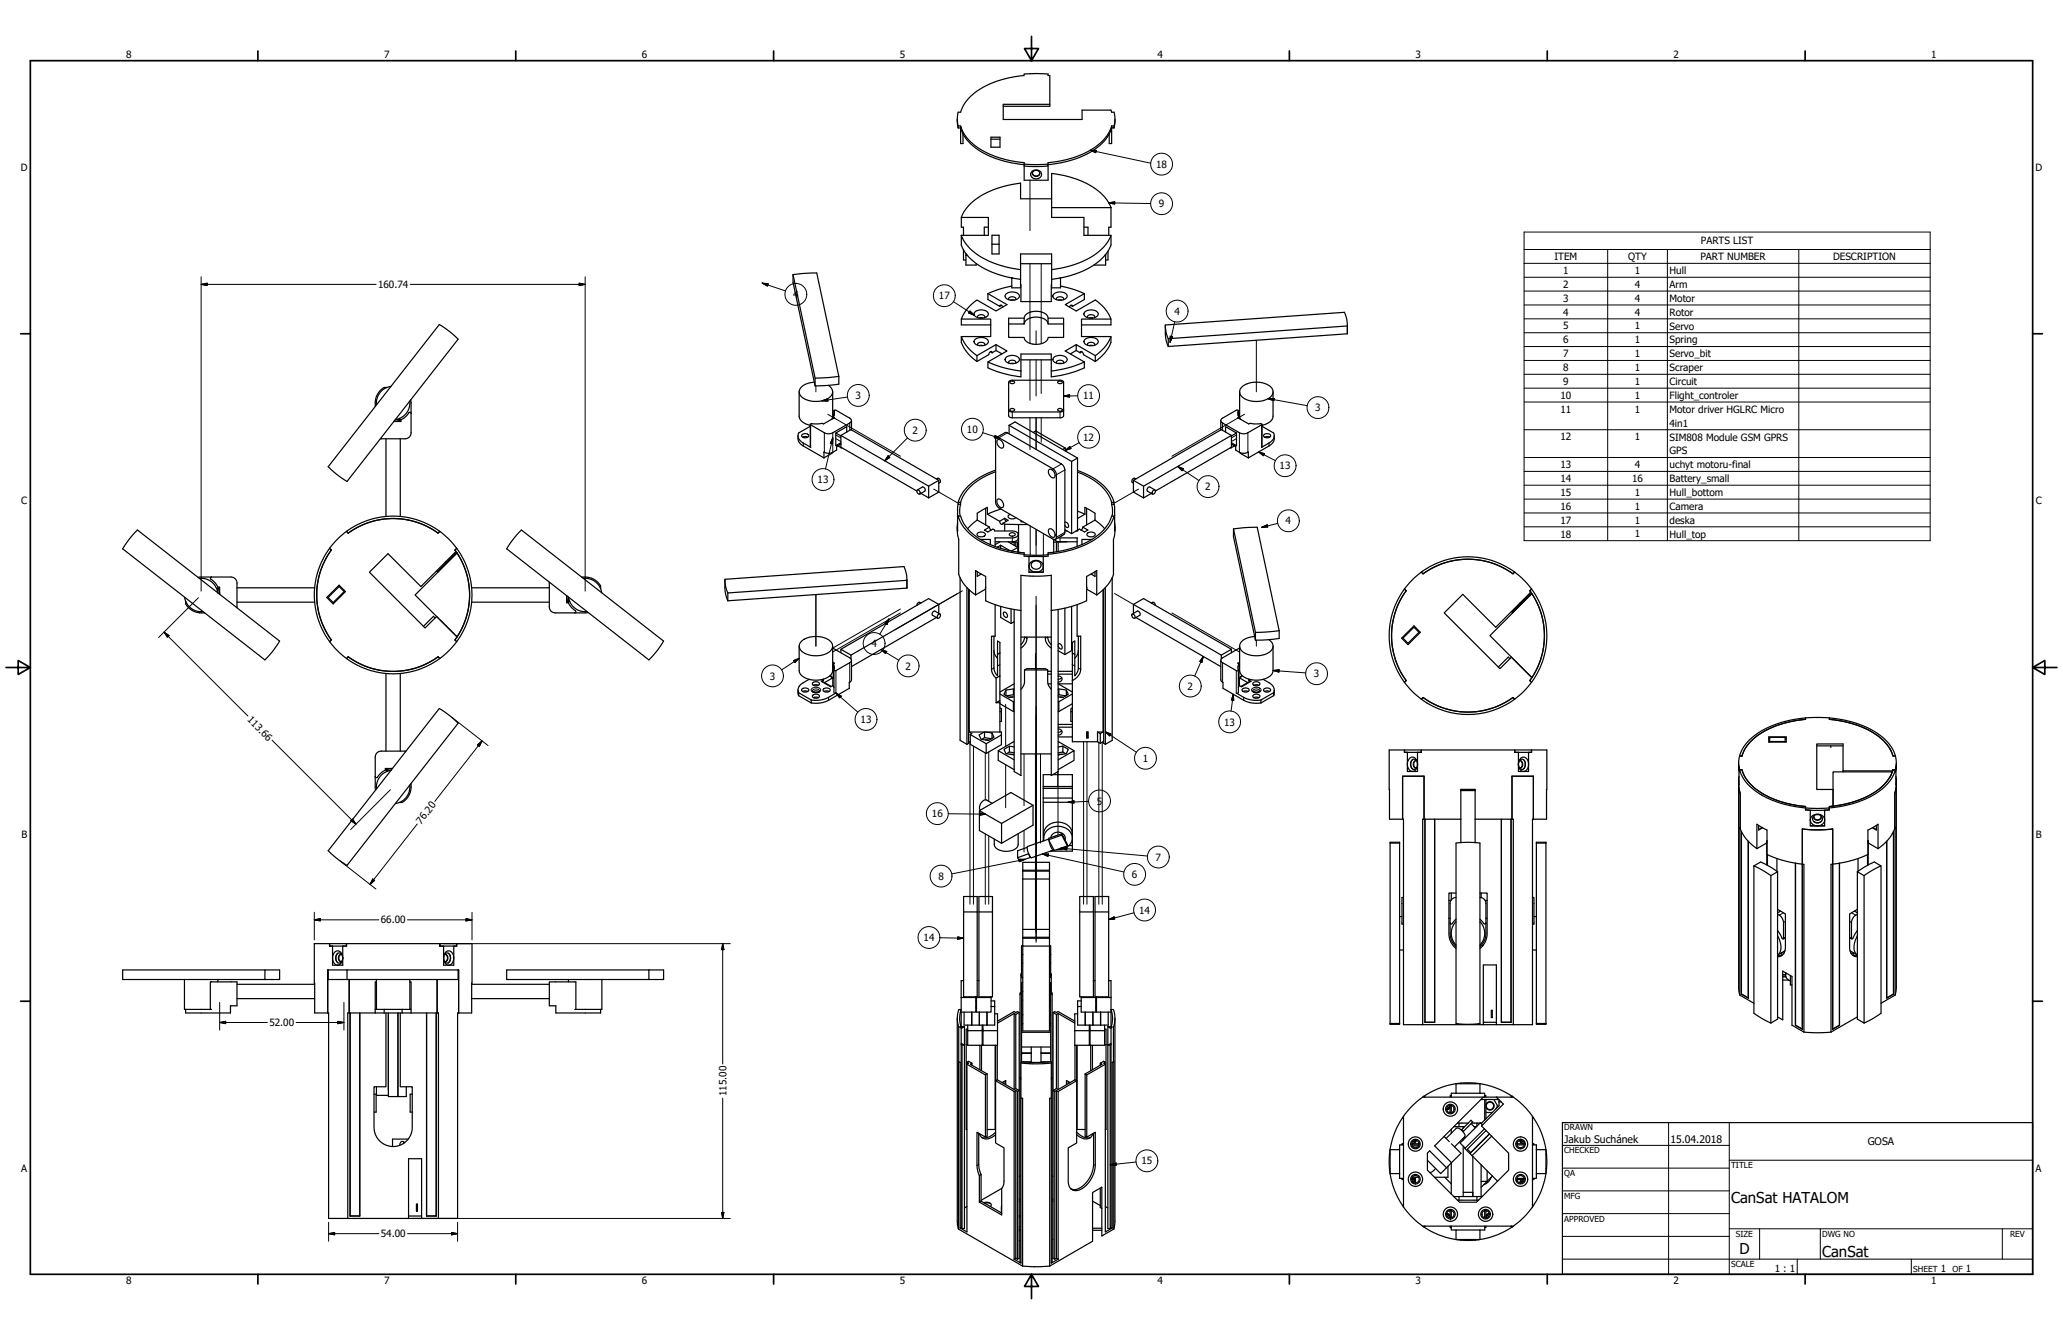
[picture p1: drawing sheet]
<svg xmlns="http://www.w3.org/2000/svg" width="864mm" height="559mm" viewBox="0 0 864 559" stroke-linecap="round" stroke-linejoin="round" font-family="sans-serif">
<defs><g id="words">
<g font-size="6.3">
<text x="724.6" y="503.3">CanSat HATALOM</text>
<text x="728.1" y="524.9">D</text>
<text x="762.7" y="526.2">CanSat</text>
</g>
<g font-size="4.4">
<text x="654.8" y="478.6">Jakub Suchánek</text>
<text x="699.3" y="478.6">15.04.2018</text>
<text x="781.8" y="479.3">GOSA</text>
</g>
<g font-size="4.2">
<text x="52.8" y="24.4">8</text>
<text x="160.8" y="24.4">7</text>
<text x="268.7" y="24.4">6</text>
<text x="376.7" y="24.4">5</text>
<text x="484.6" y="24.4">4</text>
<text x="592.6" y="24.4">3</text>
<text x="700.5" y="24.4">2</text>
<text x="808.5" y="24.4">1</text>
<text x="8.8" y="71.4">D</text>
<text x="484" y="70.3">18</text>
<text x="852" y="71.4">D</text>
<text x="485.1" y="86.8">9</text>
<text x="712" y="102.3">PARTS LIST</text>
<text x="650.7" y="108.9">ITEM</text>
<text x="681.6" y="108.9">QTY</text>
<text x="711.8" y="108.9">PART NUMBER</text>
<text x="767.3" y="108.9">DESCRIPTION</text>
<text x="654.3" y="114.7">1</text>
<text x="684.4" y="114.7">1</text>
<text x="698.9" y="114.8">Hull</text>
<text x="158.2" y="120.6">160.74</text>
<text x="332" y="124.7">4</text>
<text x="393" y="125.3">17</text>
<text x="654.3" y="120.5">2</text>
<text x="684.4" y="120.5">4</text>
<text x="698.9" y="120.5">Arm</text>
<text x="491.6" y="131.7">4</text>
<text x="654.3" y="126.3">3</text>
<text x="684.4" y="126.3">4</text>
<text x="698.9" y="126.3">Motor</text>
<text x="654.3" y="132.1">4</text>
<text x="654.3" y="137.9">5</text>
<text x="684.4" y="132.1">4</text>
<text x="684.4" y="137.9">1</text>
<text x="698.9" y="132.1">Rotor</text>
<text x="698.9" y="137.9">Servo</text>
<text x="654.3" y="143.7">6</text>
<text x="684.4" y="143.7">1</text>
<text x="698.9" y="143.7">Spring</text>
<text x="654.3" y="149.5">7</text>
<text x="684.4" y="149.5">1</text>
<text x="698.9" y="149.6">Servo_bit</text>
<text x="654.3" y="155.3">8</text>
<text x="684.4" y="155.3">1</text>
<text x="698.9" y="155.3">Scraper</text>
<text x="654.3" y="161.1">9</text>
<text x="684.4" y="161.1">1</text>
<text x="698.9" y="161.1">Circuit</text>
<text x="358.1" y="167.1">3</text>
<text x="453.4" y="167.1">11</text>
<text x="653.2" y="167">10</text>
<text x="684.4" y="166.9">1</text>
<text x="698.9" y="167">Flight_controler</text>
<text x="550.6" y="172.2">3</text>
<text x="653.2" y="172.7">11</text>
<text x="684.4" y="172.7">1</text>
<text x="698.9" y="172.8">Motor driver HGLRC Micro</text>
<text x="698.9" y="178.6">4in1</text>
<text x="382" y="181.6">2</text>
<text x="404.8" y="181.2">10</text>
<text x="453.4" y="184.6">12</text>
<text x="653.2" y="184.4">12</text>
<text x="684.4" y="184.3">1</text>
<text x="698.9" y="184.4">SIM808 Module GSM GPRS</text>
<text x="698.9" y="190.2">GPS</text>
<text x="535.7" y="196.5">13</text>
<text x="653.2" y="196">13</text>
<text x="684.4" y="195.9">4</text>
<text x="698.9" y="196">uchyt motoru-final</text>
<text x="342.2" y="202.3">13</text>
<text x="653.2" y="201.8">14</text>
<text x="683.2" y="201.8">16</text>
<text x="698.9" y="201.8">Battery_small</text>
<text x="504.5" y="205.2">2</text>
<text x="653.2" y="207.5">15</text>
<text x="684.4" y="207.5">1</text>
<text x="698.9" y="207.6">Hull_bottom</text>
<text x="8.9" y="211.1">C</text>
<text x="653.2" y="213.4">16</text>
<text x="684.4" y="213.4">1</text>
<text x="698.9" y="213.4">Camera</text>
<text x="852.2" y="211.1">C</text>
<text x="538.2" y="219.5">4</text>
<text x="653.2" y="219.2">17</text>
<text x="684.4" y="219.2">1</text>
<text x="698.9" y="219.2">deska</text>
<text x="653.2" y="225">18</text>
<text x="684.4" y="225">1</text>
<text x="698.9" y="225">Hull_top</text>
<text x="364.8" y="270.9">4</text>
<text x="379" y="280.3">2</text>
<text x="322.2" y="284.5">3</text>
<text x="550" y="283.5">3</text>
<text x="497.1" y="288.7">2</text>
<text x="103.3" y="301.3" transform="rotate(45 103.3 301.3)">113.66</text>
<text x="360.3" y="302.7">13</text>
<text x="512.4" y="303.7">13</text>
<text x="478.4" y="318.9">1</text>
<text x="459.1" y="336.8">5</text>
<text x="176.4" y="345.2" transform="rotate(-52 176.4 345.2)">76.20</text>
<text x="390.1" y="342.1">16</text>
<text x="8.9" y="350.8">B</text>
<text x="852.2" y="350.8">B</text>
<text x="483.7" y="360.3">7</text>
<text x="392.8" y="368.3">8</text>
<text x="473.8" y="367.5">6</text>
<text x="476.8" y="382.4">14</text>
<text x="159.4" y="386.5">66.00</text>
<text x="386.6" y="393.9">14</text>
<text x="112.8" y="429.5">52.00</text>
<text x="304.1" y="458.9" transform="rotate(-90 304.1 458.9)">115.00</text>
<text x="8.9" y="490.5">A</text>
<text x="477.8" y="487.4">15</text>
<text x="852.1" y="490.5">A</text>
<text x="159.4" y="517.9">54.00</text>
<text x="742.9" y="532.6">1 : 1</text>
<text x="812.4" y="532.6">1</text>
<text x="822.9" y="532.6">1</text>
<text x="52.8" y="537.4">8</text>
<text x="160.8" y="537.4">7</text>
<text x="268.7" y="537.4">6</text>
<text x="376.7" y="537.4">5</text>
<text x="484.6" y="537.4">4</text>
<text x="592.6" y="537.4">3</text>
<text x="700.5" y="537.4">2</text>
<text x="808.5" y="537.4">1</text>
</g>
<g font-size="3.5">
<text x="654.8" y="473.2">DRAWN</text>
<text x="654.8" y="482.7">CHECKED</text>
<text x="724.6" y="488.9">TITLE</text>
<text x="654.8" y="492.3">QA</text>
<text x="654.8" y="501.8">MFG</text>
<text x="654.8" y="511.3">APPROVED</text>
<text x="726.7" y="517.7">SIZE</text>
<text x="762.7" y="517.7">DWG NO</text>
<text x="841.4" y="517.6">REV</text>
<text x="724.6" y="530.4">SCALE</text>
<text x="800.8" y="532.6">SHEET</text>
<text x="817.3" y="532.6">OF</text>
</g>
</g></defs>
<g fill="none" stroke="#000" stroke-width=".51">
<path d="M400.7 49.9l.4 3.7M401.1 52.7h1M401.1 53.6h1M402.1 53.6v-.9a20.4 20.4 0 0 0 12.7 12l1.1 .5a46.5 46.5 0 0 0 12.8 2.9v.6M402.1 53.6a20.3 20.3 0 0 0 12.7 12l6 2 7.9 1.3M402.1 53.6v6.5h1v-4.1M414.8 58.3h3.8M414.8 57.4h3.8v4.2h-3.8zM420 44.5h19.5v-12.8l-.8-.1v-.6l-5-.2-5 .2v.6a35.6 35.6 0 0 0-23.6 10l-1.6 2.3-1.4 3.1h-1a14.2 14.2 0 0 0 0 6.6M439.5 43.7h-19.5v6.3h33v-3.9h12.1l.2 .9h1a14.2 14.2 0 0 1 0 6.6M464.3 56v4.1h1v-6.5a20.4 20.4 0 0 1-12.6 12l-6 2-8 1.3M465.3 52.7a20.5 20.5 0 0 1-12.6 12l-6 2.1-8 1.3v.6"/>
<path d="M465.3 52.7v.9h1M465.3 52.7h1M466.7 49.9l-.4 3.7M428.7 69.5v5.9h10v-5.9M428.7 68.7l5 .2 5-.2v.8l-8.7 .1-1.3-.1zM431.9 71.9a2.14 2.14 0 0 1 3-.6 2.14 2.14 0 0 1 .6 3 2.2 2.2 0 0 1-2.8 .4 2.2 2.2 0 0 1-1-2.6zM432.2 72.5a1.6 1.6 0 0 0 1.5 1.2 1.6 1.6 0 0 0 1.6-1.2M432.5 71.9a1.4 1.4 0 0 1 2.2-.4 1.4 1.4 0 0 1-.4 2.2 1.39 1.39 0 0 1-1.6-.2 1.39 1.39 0 0 1-.2-1.6zM440.2 72.6a34 34 0 0 1 22.8 10.5l2.1 3.8h-24.9zM402.4 98.5h11.3v-7.5h-11.3v4.1h.9v3.4M402.4 98.5v4.1l.9 2M402.4 98.5a21.9 21.9 0 0 0 13.5 11.6l4.8 1.5 6.5 1.3"/>
<path d="M413.7 95.1h-1.7v3.4M415.2 98.5h3v7.8h-3zM440.2 86.9v4.1h13.5v7.5h11.4v4.1l-2.3 3.9M440.2 83.2h-13v-6.5a34 34 0 0 0-22.7 10.5l-2.1 3.8M453.7 95.1h1.7v3.4M465.1 86.9v8.2h-1v3.4M465.1 98.5a22.5 22.5 0 0 1-14.7 12l-4.9 1.4-5.3 1M332 115l9.2 43.2M332 115l9.9-.7 9.2 43.2M332 115v3.2l9.2 43.3M403.3 104.6v.1M403.3 104.6l.1 .1"/>
<path d="M403.4 104.7l-.1 4.1h1M403.4 104.7l.9 1.5M404.3 106.2v4.8h4.3v-.7M404.3 106.2l.6 .6M404.3 106.8h.6M404.9 106.8a32 32 0 0 0 18.6 9.6M415.2 102.2h3M423.5 116.4l3.7 .5M423.5 116.4v4.1h3.7v-3.6M423.5 119.7l-4.6 1.2-5.3 2M427.2 110.4h13M440.2 119.1l-.1 7.1h-12.7l-.2-7.1"/>
<path d="M443.9 116.4v4.1h-3.7v-14.2h-13v10.6M443.9 116.4l-3.7 .5M443.9 119.7l4.7 1.2 5.3 2-8 4.6 4.6 2.7 8-4.6a16.9 16.9 0 0 1 6.6 8h-12.4v7.3h12.4a16.9 16.9 0 0 1-6.6 8l-8-4.6-4.6 2.6 8 4.6M462.6 106.8h.2M462.6 106.8a31.9 31.9 0 0 1-18.7 9.6M462.8 106.5v4.5h-4.9M462.8 106.5l-.2 .3M463.8 105.1v3.7h-1M183.9 135.8l4.7 3.3 3.2 2.9-46.5 59.5-3.6-2.4-4.3-3.8zM402.4 133.6v2.4h12.3M408 130.7a3.8 3.8 0 0 1 5.7 .6 3.4 3.4 0 0 1-5 1.4 1.29 1.29 0 0 1-.7-2zM409.3 133a1.52 1.52 0 0 1 1.1-1.4 1.52 1.52 0 0 1 1.6 .5l.2 .9"/>
<path d="M410 133.1h1.5M413.6 122.9l7.9 4.6-4.6 2.7-7.9-4.6a16.9 16.9 0 0 0-6.6 8h12.3v7.3h-12.3a16.9 16.9 0 0 0 6.6 8l7.9-4.6 4.6 2.6-7.9 4.6 6.5 2.4 7.3 1.4M413.6 122.9v2.5l4.9 2.8M419.2 127.8l-.7 .4a.67 .67 0 0 1 .8-.5 .67 .67 0 0 1 .5 .8M421.2 123a3.8 3.8 0 0 1 5.5 .8 3.1 3.1 0 0 1-4.3 1.7 1.49 1.49 0 0 1-1.4-.8 1.49 1.49 0 0 1 .2-1.7zM422.3 125.5a1.55 1.55 0 0 1 1.1-1.4 1.55 1.55 0 0 1 1.6 .5l.2 .9M423 125.6h1.5M428.7 133.2h-6.5v8h6.5a4.8 4.8 0 0 0 5.9 2.9l.5-.1a3.7 3.7 0 0 0 3.6-2.8h6.5v-8h-6.5v2.4M438.7 133.2a4.4 4.4 0 0 0-5.2-2.9l-1.1 .1a3.7 3.7 0 0 0-3.7 2.8v2.4M441 123.2a3.8 3.8 0 0 1 5.7 .6 3.4 3.4 0 0 1-5 1.4 1.3 1.3 0 0 1-.7-2zM442.3 125.5a1.54 1.54 0 0 1 1.1-1.4 1.54 1.54 0 0 1 1.6 .5l.2 .9M443 125.6h1.5"/>
<path d="M445.2 135.6h-6.5a5 5 0 0 0-6.3-2.8l-.5 .1a3.6 3.6 0 0 0-3.2 2.7h-6.5M448.2 127.8l.8 .4M449 128.2a.59 .59 0 0 0-.7-.5 .59 .59 0 0 0-.5 .6l-.1 .2M453.9 122.9v2.5l-4.9 2.8M454 130.7a3.8 3.8 0 0 1 5.7 .6 3.4 3.4 0 0 1-5 1.4 1.31 1.31 0 0 1-.7-2zM455.3 133a1.52 1.52 0 0 1 1.1-1.4 1.52 1.52 0 0 1 1.6 .5l.2 .9M456 133.1h1.5M465.1 133.6v2.4h-12.4M487.8 136l75-5.3 1 3.3 .2 2.4-74.9 5.4-.9-2.5zM487.8 136.2l.2 5.7 1.1 3.1M564 136.2v3.5l-74.9 5.3M340.9 160a5.9 5.9 0 0 0-6.4 4 5.1 5.1 0 0 0 5.1 3.9 8 8 0 0 0 8.8-3.1 3.1 3.1 0 0 0-1.6-3.5"/>
<path d="M351.1 157.5l-9.9 .7v3.3M351.1 157.5v3.3l-9.9 .7M402.4 140.9a8.8 8.8 0 0 0 2.5 6.7l4.1 3.7 4.9-2.8 .1-.5a.68 .68 0 0 1 .5-.8 .68 .68 0 0 1 .8 .5M408.2 142.1a3.8 3.8 0 0 1 5.5 .8 3.3 3.3 0 0 1-5 1.4 1.28 1.28 0 0 1-.5-2.2zM409 148.9v2.4M409.3 144.5a1.53 1.53 0 0 1 1.1-1.3 1.53 1.53 0 0 1 1.6 .5l.2 .8M410 144.7h1.5M413.6 151.5v2.5l1 .4 5.5 1.9 7.3 1.4v-9.5h12.7v7.1l7.3-1.4 6.5-2.4M414.6 147.2l.7 .5M415.3 147.7l1.6-1 2.5 1.4M416.9 144.3v2.4M421.2 149.6a3.8 3.8 0 0 1 5.5 .8 3 3 0 0 1-4.3 1.6 1.48 1.48 0 0 1-1.4-.8 1.48 1.48 0 0 1 .2-1.6z"/>
<path d="M422.3 152a1.54 1.54 0 0 1 1.1-1.3 1.54 1.54 0 0 1 1.6 .5l.2 .8M422.5 159.5l1.3-.3h19.9a1.33 1.33 0 0 1 1.5 .8v14a1.33 1.33 0 0 1-1.5 .9h-19.9a1.34 1.34 0 0 1-1.6-.9v-14zM422.9 159.7l.6-.2a.74 .74 0 0 1 1 0 .74 .74 0 0 1 0 1 .74 .74 0 0 1-1 .1 .55 .55 0 0 1-.6-.2 .55 .55 0 0 1 0-.7zM423 152.2h1.5M427.4 150.6h12.7M441 149.8a3.8 3.8 0 0 1 5.7 .6 3.4 3.4 0 0 1-5 1.4 1.31 1.31 0 0 1-.7-2zM442.3 152a1.53 1.53 0 0 1 1.1-1.3 1.53 1.53 0 0 1 1.6 .5l.2 .8M442.8 159.8l.9-.4a.68 .68 0 0 1 1 .6 .68 .68 0 0 1-1 .6 .71 .71 0 0 1-.9-.8zM443 152.2h1.5M450.5 144.3v2.4M452.1 147.7l-1.6-1-2.4 1.4M452.9 147.2l-.8 .5"/>
<path d="M453.9 151.5v2.5l-6.5 2.3-7.3 1.4v-2.4M454.2 142.1a3.8 3.8 0 0 1 5.5 .8 3.3 3.3 0 0 1-5 1.4 1.27 1.27 0 0 1-.9-1 1.27 1.27 0 0 1 .4-1.2zM455.3 144.5a1.54 1.54 0 0 1 1.1-1.3 1.54 1.54 0 0 1 1.6 .5l.2 .8M456 144.7h1.5M458.5 148.9v2.4M465.1 140.9a8.6 8.6 0 0 1-2.5 6.7l-4.1 3.7-4.9-2.8-.2-.7a.63 .63 0 0 0-.6-.7 .63 .63 0 0 0-.7 .6M489.1 141.8v3.2M162 162.2a4.3 4.3 0 0 0-3.5 2.2 8.3 8.3 0 0 0-1.4 5.8M163.7 161.7a7 7 0 0 0-6.1 7.7M167.3 175.1v.8M167.8 175.7l-.5 .2M167.8 175.7v.7h-2.9l2.4-.5"/>
<path d="M171.5 167.9a7 7 0 0 1-6 7.7h1.8M172 167.3l.1 13.9a2.51 2.51 0 0 1-2.5 2.5l-10.4-.1M172.1 173a.52 .52 0 0 0-.4-.4 .52 .52 0 0 0-.5 .2l-1.7 1.9-1.7 1M334.5 164v10.2a5 5 0 0 0 4.7 3.8M339.2 177.6l.1 9.6-3-1.8a3.3 3.3 0 0 1-2-4.1l4.9-2.9M348.6 164v10.2l-.4 1.3M348.8 174.5v.6M349.1 172l.3-.3h.5l5.8 3.3a1.09 1.09 0 0 1 .7 1 1.09 1.09 0 0 1-.7 1.1l-7.1 4-1.6 .5-1.9-.5-5.9-3.4 .4-.4 4.6-.1 .5 .3 4.6-2.7-.5-.3M349.1 172l.2 1.1-.5 1.4M349.1 171.9v2.1M356.4 176v3.9M422.4 178l26.2 15.1"/>
<path d="M422.4 178v3.6M422.4 178l2.5-1.4 26.2 15.1M422.9 171.2l.9-.2a.66 .66 0 0 1 .9 .6 .66 .66 0 0 1-.9 .5 .64 .64 0 0 1-.8-.1 .64 .64 0 0 1-.1-.8zM442.8 171.4l.9-.4a.66 .66 0 0 1 1 .6 .66 .66 0 0 1-1 .5 .71 .71 0 0 1-.9-.7zM445.2 171.6a1.33 1.33 0 0 1-1.5 .8h-19.9a1.34 1.34 0 0 1-1.6-.8M511 176v3.9M518.4 172l-.2 1.5 .4 1M518.4 172l-.3-.3h-.6l-5.7 3.3a1.06 1.06 0 0 0-.8 1 1.06 1.06 0 0 0 .8 1.1l7 4 1.6 .5 2-.5 5.9-3.4-.5-.4-4.6-.1-.5 .3-4.6-2.7 .5-.3v.6M518.4 171.9v2.1M518.9 164v10.2l.4 1.3M520.1 161.7a10 10 0 0 1 12.2 .7 3.1 3.1 0 0 1-1.9 4.7 9.7 9.7 0 0 1-11.1-1.8 2.78 2.78 0 0 1 .8-3.6zM528.3 177.6l-.1 9.6 3-1.8a3.3 3.3 0 0 0 2-4.1l-4.9-2.9"/>
<path d="M532.9 164v10.2a5 5 0 0 1-4.6 3.8M161.6 183.7v32.5M167.6 183.7v32.5M334.1 182.4a3.9 3.9 0 0 0 2.2 4.3l8.6 5M335.7 182l1.4-.5a.96 .96 0 0 1 1.1 .2 .96 .96 0 0 1 .1 1.2l-1.2 .3a1.04 1.04 0 0 1-1.4-1.2zM336 183l1.1-.3 1 .3M348.3 189.5v.2l-3.4 2M349.9 181.3l2.1 1.2M350.2 186.8v1.6l-1.8 1.1-2.1 .2-1.4-.5v2.5M350.7 186.6l1.5 .9M352 185.9l-1.8 1M352 182.3l4.2-2.5 36.8 21.3v4.9l-4.3 2.4"/>
<path d="M352 182.3v4.9l31.8 18.3M352 182.3l36.7 21.2M352.2 187.3v.2M352.3 187.4l-.1 .1M354.5 180.8v-2.2l-4.6 2.7v5.3l2.1-1.3M416.8 197.5a22.8 22.8 0 0 0-14.4 12l-.3 .8M416.8 196.8a23.5 23.5 0 0 0-15.5 12.7l-.2 .8M417.1 183.2h1.1l22.6 13.1 .9 .9 .5 1.5v26.2a.86 .86 0 0 1-.4 .9 .86 .86 0 0 1-1-.1l-22.9-13.3-.8-1-.3-1.2v-26.2zM417.2 183.1l3.7-2.1 .6 .1 22.9 13.1 .9 1 .5 1.5-.1 26.4-.4 .6-3.5 2.1M417.5 184.3a2.01 2.01 0 0 1 2.6 2.3 1.07 1.07 0 0 1-1 1 1.07 1.07 0 0 1-1.1-.8l-.6-1.3zM432.5 181l1.1-.6 12.3 7.1M439.2 196.6a2.2 2.2 0 0 1 2.1 1 2.2 2.2 0 0 1-.1 2.4 2.45 2.45 0 0 1-2-3.4z"/>
<path d="M445.9 187.5v1.2M445.9 187.5l-1 .6M448.6 193.1v30.3M451.1 196.9a23.1 23.1 0 0 1 15 12.6l.2 .8M451.1 197.6a22.3 22.3 0 0 1 14 11.9l.2 .8M451.1 191.7l-2.5 1.4M451.1 191.7v30.2l-2.5 1.5-2.8-1.7M513 180.8v-2.2l4.6 2.7M515.1 187.4l.2 .1M515.3 187.3v.2M515.5 185.9l1.8 1M515.5 182.3l-4.2-2.5-36.8 21.3"/>
<path d="M516.8 186.6l-1.5 .9M517.3 186.8v1.6l1.5 .9 2 .4 1.8-.5v2.5M517.6 181.3v5.3l-2.1-1.3M517.6 181.3l-2.1 1.2M519.2 189.5v.2l3.4 2M529 182l1.4-.5a.96 .96 0 0 1 1.1 .2 .96 .96 0 0 1 .2 1.2l-1.3 .3a1.04 1.04 0 0 1-1.4-1.2zM529.4 183l1-.3 1.1 .3M533.4 182.4a3.9 3.9 0 0 1-2.2 4.3l-8.6 5M384 205.1l.9 .4a.65 .65 0 0 1 .4 .9 .65 .65 0 0 1-.9 .3l-.6-.9zM384 205.1l2.2-1.3 1 .8v.9l-2.2 1.3M385.5 206.5l3.2 1.9M388.7 203.5v4.9"/>
<path d="M392 200.5l.8-.3 .8 .7 .1 .8-.7 .5M393 201.1l-4.3 2.4M400.9 215.7l.2 1.1v-.8M401.1 211.1h1M401.1 211.1l-.2 1.1v10v-3.4M401.1 210.3v.8M401.1 210.3h1M401.1 216h1a20.4 20.4 0 0 0 12.7 12l7.2 2.4 6.7 1v1.4l2 .1M401.1 216a20.7 20.7 0 0 0 12.4 12.2l7.2 2.5 8 1.3M402.1 211.1l-.4 2.1 .2 2.8M402.1 210.3v.8M409.1 217.7l-4.1 3.6"/>
<path d="M409.1 217.7l5.1 2.9M412.6 212.7v7M413.3 215.2l5.1 3M413.3 215.2v-2.8l-4.2 2.4v2.9M417.5 209.1a2.01 2.01 0 0 1 2.6 2.4 1.07 1.07 0 0 1-.9 1.1 1.07 1.07 0 0 1-1.2-.9l-.6-1.2zM418.4 218.2l.2 .6a.63 .63 0 0 0 .5 .8 .63 .63 0 0 0 .8-.6M419 213.1l-5.7 2.1M419.9 219l.7 .4M420.6 217l.7 1.2M420.6 219.4v2.8M420.6 217l1.4 .8-2.1 1.2M420.6 219.4l5.8 .2"/>
<path d="M420.6 217l-2.2 1.2M422.9 215.3a.98 .98 0 0 0-.9 1.2 .98 .98 0 0 0 1.3 .7h1l1-.5M426.4 219.6h3.9M426.4 219.6v11.5M427.4 217.9v.5h.8M445.8 218.7a1.23 1.23 0 0 1 1.3 .7 1.23 1.23 0 0 1-.3 1.4l-1-.9M451.1 214l3.1 1.2M454.2 215.2v-2.8l4.2 2.4v2.9M454.2 215.2l-3.1 1.8M454.9 212.7v7M458.4 217.7l-5.1 2.9M458.4 217.7l4 3.6"/>
<path d="M465.3 211.1h1M465.3 211.1l.4 2.1-.2 2.8M465.3 210.3h1M465.3 210.3v.8M466.3 211.1l.3 1.1v10v-3.4M466.3 216a20.6 20.6 0 0 1-12.4 12.2 48.4 48.4 0 0 1-15.2 3.8M466.3 210.3v.8M466.6 215.7l-.3 1.1v-.8h-1a20.5 20.5 0 0 1-12.6 12l-7.3 2.4-6.7 1v1.4l-2 .1M474.5 201.1l4.2 2.4M474.5 201.1v4.9l4.2 2.4M475.5 200.5l-.8-.3-.8 .7v.9l.6 .4M482 206.5l-3.3 1.9"/>
<path d="M482.7 205.3a.61 .61 0 0 1 1-.1 .61 .61 0 0 1-.2 1l-.1 .2a.62 .62 0 0 1-1 .4 .62 .62 0 0 1 .1-1.1zM483.5 205.1l-2.3-1.3-.9 .8-.1 .9 2.3 1.3M483.7 205.5l31.8-18.3v-4.9l-36.8 21.2v4.9M56.5 222.9l1-1.1 59.6 46.6-2.4 3.5-2.8 3.3-1 1-59.5-46.5 2.3-3.5zM138 229.5l.7 .7a32 32 0 0 0 0 37.6l-.7 .8M138 229.5a33.1 33.1 0 0 0 0 39.1M145.1 222.4l.7 .8M145.1 222.4a33 33 0 0 1 39 0M145.1 222.4a33.8 33.8 0 0 0-7.1 7.1M182.8 239l.5 .5M184.1 222.4l-.7 .8a31.9 31.9 0 0 0-37.6 0M184.1 222.4a33 33 0 0 1 7.1 7.1"/>
<path d="M186.3 235.4l.2 .3M186.5 235.2l.3 .3-.3 .2M186.5 235.7l-3.5 3.5M190.5 230.2a31.9 31.9 0 0 1 0 37.6M190.5 230.2l.4 .6-14.7 14.7-13.8-13.7-7.8 7.7 23.3 23.3 4.9-4.8 8.5 8.6M190.5 231.7l-3.7 3.8M190.5 231.2v.9M191.2 229.5a33 33 0 0 1 0 39.1M191.2 229.5l-.7 .7M191.2 231.4h.1M191.3 231.5l-8.1 7.9M217.3 222.9l1-1.1 59.5 46.6-2.4 3.5-2.8 3.3-1 1-59.5-46.5 2.4-3.5z"/>
<path d="M400.7 220.5l.1 3.1 .5 2.2v14.7a18 18 0 0 0 7.1 8.5M409.1 239.3v2l1.7-1M409.2 223.3a1.96 1.96 0 0 1 3.3 .6 2.08 2.08 0 0 1-3.5-.3zM410.4 225.8h4.2v2.1M414.2 220.6l.7 1.3M414.2 220.6l-2.1 1.3 1.4 .8 2.1-1.2 .7 .4v.4h8.2a1.34 1.34 0 0 1 1.5 .7 1.34 1.34 0 0 1-.3 1.6l-1.6 .5h-7.5v3.6M418.6 226.8l-2 1.2M418.9 228.2l-1.4 .9M418.9 228.2v1.3M418.9 228.2l3.9 2.3M422 226.8l4.1 2.3M422.7 223.3l.9-.3a.82 .82 0 0 1 1 .1 .82 .82 0 0 1 .1 1.1l-.9 .2a.8 .8 0 0 1-1-.1 .8 .8 0 0 1-.1-1z"/>
<path d="M424.1 226.9h2.3M424.1 226.9l-1 .5M424.1 226.8v.1M424.5 226.9v1.3M425.2 226.9v1.7M425.9 226.9v2.2M426.1 229.1v2M426.1 229.1l-2.7 1.5M426.2 223.7l-.1 2.1-1.3 .9-8.2 .1M430.7 239.5h6M430.7 232.9h6M430.7 232.9v6.6"/>
<path d="M431.4 235.5a2.97 2.97 0 0 1 3.4-.8 2.97 2.97 0 0 1 1.8 3 3.1 3.1 0 0 1-3.3 1.7 3.1 3.1 0 0 1-2.5-2.7zM432 235.5a1.94 1.94 0 0 1 2.8-.6 1.94 1.94 0 0 1 .4 2.8 1.95 1.95 0 0 1-2.5 .3 1.95 1.95 0 0 1-.7-2.5zM436.7 232.9v6.6M438.7 232.2l-3.7 .2-6.3-.2M439.2 221.4a2.21 2.21 0 0 1 2.1 1.1 2.21 2.21 0 0 1-.1 2.4 2.41 2.41 0 0 1-2-3.5zM441.1 225.8v5.3M441.4 225.8a2.66 2.66 0 0 0 2.3 1h7.2M442.2 226.9v4.1M443 226.9v3.9M443 225.1h7.9v3.6M444.9 224l-.7 .4M445.8 222.3h.9"/>
<path d="M446.7 226.8l-5.6 .1M453.3 220.6l-.8 1.3M453.3 220.6l2.1 1.3-1.4 .8-2.2-1.2-.7 .4v.3l-.6 .1M455.3 223.1l1.4-.4a1.13 1.13 0 0 1 1.3 .2 1.13 1.13 0 0 1 .2 1.4l-1.4 .4a1.23 1.23 0 0 1-1.3-.2 1.23 1.23 0 0 1-.4-1.2zM457.1 225.8h-4.2v2.1M458.4 239.3v2l-1.7-1M466.7 220.5l-.1 3.1-.5 2.2v14.7a17.9 17.9 0 0 1-7 8.5M516.4 221.4l4.2-.5 5.7-.2 9.2 43.3M516.4 221.4v3.3l9.1 43.2M516.4 221.4l9.1 43.3M595 239.5a32.8 32.8 0 0 0-7.1 7M595 239.5a33 33 0 0 1 39.1 0"/>
<path d="M595 239.5l.7 .7M634.1 239.5l-.8 .7a32.1 32.1 0 0 0-37.6 0M634.1 239.5a34.8 34.8 0 0 1 7 7M77.3 250a7 7 0 0 0 7.7 6M77.7 251.6a3.5 3.5 0 0 0 1.7 3.2 8.3 8.3 0 0 0 6.3 1.7M82.9 241.7l13.8-.2a2.51 2.51 0 0 1 2.5 2.6v10.3M83.4 242.1a7 7 0 0 1 7.7 6l.1-1.8M88.6 241.5a.51 .51 0 0 0-.5 .4 .51 .51 0 0 0 .2 .6l1.9 1.6 1 1.7M90.7 246.3h.8M91.2 245.8h.7v3l-.4-2.5M91.2 245.8l.3 .5M99.2 246h32.5"/>
<path d="M99.2 252.1h32.5M136.8 250.1l5.1-5.2 2.7 2.7-5.1 5.2zM137.4 250.1l4.6-4.6 2.1 2.1-4.6 4.6zM173.8 249l17.5-17.5a32.1 32.1 0 0 1 0 35.1zM182.1 258.7l-.6-.7-4.2 4.1M197.4 246h32.6M197.4 252.1h32.6M230 243.7v10.3a2.47 2.47 0 0 0 2.4 2.5l13.9-.1M237.2 249.3v3h.7M237.2 249.3l.5 2.5M237.7 251.8l.2 .5M237.7 251.8h.8"/>
<path d="M237.9 252.3a8.4 8.4 0 0 0 3.1 3.4l.1 .5-.5 .3M238 251.8v-1.8a7 7 0 0 0 7.7 6M243.5 241.5a7.9 7.9 0 0 1 7.9 3.8v1.1M244.2 242.1a7 7 0 0 1 7.7 6M303.4 242.7l.2 4.8 1.1 4M304.7 248.2v3.3M379.6 246.2v-4.9l-1.2-4.1-75 5.3 .4 3.3 .9 2.4M379.6 242.7v3.5M379.6 242.9l-74.9 5.3M379.6 246.2l-74.9 5.3M385.5 252.4l-.9-.3-.8 1.3M392 258.5l-35.6 20.5"/>
<path d="M392.7 257.3a.62 .62 0 0 1 1-.1 .62 .62 0 0 1-.2 .9l-.1 .2a.63 .63 0 0 1-1 .4 .63 .63 0 0 1 .1-1zM393 253l-4.3-2.5-36.7 21.3v1.4M393 253l-36.8 21.2M393 253v3.8M393.5 257l-2.1-1.2h-.5l-.6 .7v1l2.2 1.3M401.9 241.9v68l2.9 1.7M404.8 246v65.6M405.5 246.7v64.5l-.7 .4M405.7 246.9v59.5M408.4 249v-10.2l4.2 2.5v10.2l7 2.5 7.8 1.5M412.5 245.8l.1 .1M412.6 245.7l-.1 .9-4.1 2.4"/>
<path d="M416.6 253.1v13.2h-1.5v13.9a5 5 0 0 0 1.9 3.6M418.9 253.9v4.6l4.3 2.5 1.3-.8M420.2 256.3a1.3 1.3 0 0 1 1.3 .7 1.3 1.3 0 0 1-.2 1.5l-1.1-.8-.2-.8zM423.2 254.9v6.1M424.5 255.1v67.9l2.9 1.6v-83.8l7.6 .4 5.1-.4v83.8l2.9-1.6v-67.9M445.8 254.6v19.4M448.6 253.9v18.4l-2.8 1.7M450.9 253.1v13.2h1.5v13.9a5.8 5.8 0 0 1-3.5 4.7M454.9 245.7v.9l4.2 2.4M454.9 245.8v.1M459.1 249v-10.2l-4.2 2.5v10.2l-7 2.5-7.8 1.5M461.8 246.9v59.5l-1.2 .7"/>
<path d="M462 246.7v64.5l.7 .4M462.7 246v65.6M465.6 241.9v68l-2.9 1.7M473.9 257l1 .5a.66 .66 0 0 1 .4 .8 .66 .66 0 0 1-.9 .4l-.6-1zM474 257l2.1-1.2h.4l.7 .7v1l-2.2 1.3M474.5 253l4.2-2.5 36.8 21.3M474.5 256.8v-3.8l36.8 21.2v1.6M475.5 258.5l35.5 20.5M482 252.4l.6-.3 .5 .1 .6 1.2M587.9 246.5a33.1 33.1 0 0 0 0 39.1M587.9 246.5l.7 .8a31.9 31.9 0 0 0 0 37.6l-.7 .7M632.7 256l.6 .5"/>
<path d="M636.2 252.5l.3 .2M636.4 252.2l.3 .3-.2 .2M636.5 252.7l-3.5 3.5M640.4 247.3a32 32 0 0 1 0 37.6M640.4 247.3l.4 .6-14.7 14.7-13.7-13.8-7.8 7.7 23.3 23.4 4.8-4.8 8.6 8.5M640.5 248.2v.9M640.5 248.8l-3.8 3.7M641.1 246.5a33 33 0 0 1 0 39.1M641.1 246.5l-.7 .8M641.2 248.4v.1M641.2 248.5l-8.1 7.9M138 268.6a33.6 33.6 0 0 0 7.1 7"/>
<path d="M145.1 275.6l.7-.7a32 32 0 0 0 37.6 0l.7 .7M145.1 275.6a32.9 32.9 0 0 0 39 0M190.5 267.8l.7 .8M191.2 268.6a32.8 32.8 0 0 1-7.1 7M191.3 266.6l-.8 1.2M334.5 270.5v10.2a5.2 5.2 0 0 0 5.1 3.9 8.1 8.1 0 0 0 8.8-3.2l.2-10.9M335.4 268.5a9.9 9.9 0 0 1 12.6 .3 3.1 3.1 0 0 1-2 4.8 9.6 9.6 0 0 1-11.1-1.9 2.58 2.58 0 0 1 .5-3.2zM348.6 271.2v.1M348.6 278l.2 .1M348.6 277.1l.7 .5-.5 .3v6.1l-.2-.3M348.6 271.3l7.1 4.1a1.09 1.09 0 0 1 .7 1 1.09 1.09 0 0 1-.7 1l-5.9 3.4-.7-.4M348.8 277.9l.5 1.5-.2 1"/>
<path d="M348.8 278.7l-.2 .2M352 271.8l4.2 2.4M356.2 274.2v1.6M356.4 276.4v8.1l-.9 1.2v2.4l-9.7 5.5-2.3 .6h-3.9M416.1 266.3v13.3a4.6 4.6 0 0 0 1.5 3.3v-14.6l1 .6v4.4M416.1 272.3a4.5 4.5 0 0 0 1.5 3.2M418.6 273.3v9.6M418.6 273.3l-1 .6M427.4 266.7h12.7M428.9 266.7l-.3 1.4-1.2 1.8M429.9 266.7a5 5 0 0 1-2.5 4.6M437.6 266.7a5 5 0 0 0 2.5 4.6"/>
<path d="M438.6 266.7l.5 1.9 1 1.3M443 269.7a1.24 1.24 0 0 1 1.3 .2 1.24 1.24 0 0 1 .3 1.4 .81 .81 0 0 1-.8 .4 .81 .81 0 0 1-.7-.8l-.1-.5M443 272.4l2.8 1.6M448.9 273.3l1 .6M449.9 273.9v-5.6l-1 .6v16M451.4 266.3v13.3a4.7 4.7 0 0 1-1.5 3.3v-9M451.4 272.3a4.6 4.6 0 0 1-1.5 3.2M511 276.4v8.1l.2 .6 .8 .6v2.4l9.6 5.5 2.4 .6h3.9M515.5 271.8v1.4M515.5 271.8l-4.2 2.4M518.6 277.9v6.1l.2-.3M518.6 278.7l.3 .2"/>
<path d="M518.6 277.9l-.4 1.1 .2 1.4M518.8 271.3l-7 4.1a1.06 1.06 0 0 0-.8 1 1.06 1.06 0 0 0 .8 1l5.9 3.4 .7-.4M518.9 270.5v10.2a5.2 5.2 0 0 0 5.1 3.9 8 8 0 0 0 8.8-3.2l.1-10.9M518.9 278l-.3 .1M518.9 271.2l-.1 .1M518.9 277.1l-.8 .5 .5 .3M525.3 266.4l-1.3 .2a4.9 4.9 0 0 0-5.1 4.2 6.9 6.9 0 0 0 7.7 3.7 5.8 5.8 0 0 0 6.3-4 3.3 3.3 0 0 0-1.8-2.8M525.5 264.7v3.2M535.5 264l-10 .7M535.5 264v3.3l-10 .6M586.7 267.1l5.2-5.1 2.7 2.7-5.2 5.1zM587.3 267.1l4.6-4.6 2.1 2.2-4.6 4.5z"/>
<path d="M623.7 266.1l17.6-17.6a32 32 0 0 1 0 35.1zM632.1 275.7l-.7-.7-4.2 4.2M161.6 281.9v32.5M167.6 281.9v32.5M183.9 296.6l4.7 3.2 3.2 2.9-46.5 59.5-3.6-2.3-4.3-3.8zM334.1 288.8l.2 2.4M334.3 289.9l5.3 3.1M334.3 289.9v1.3M334.3 291.2l5.3 3M335.8 288.3l1.3-.3a.96 .96 0 0 1 1.1 .2 .96 .96 0 0 1 .1 1.1l-1.2 .4a.96 .96 0 0 1-1.2-.2 .96 .96 0 0 1-.1-1.2zM336 289.4l1.1-.2 1 .2M338.7 284.4l-2.4 1.4a3.2 3.2 0 0 0-2 4.1"/>
<path d="M339.6 293v1.2M340.1 289.2l.4 .5 .9 .2 1.2-.2 .4-.5M340.1 291.1l1.4-.5a.9 .9 0 0 1 1.3 .3 .9 .9 0 0 1-.4 1.2l-.9 .2a1.05 1.05 0 0 1-1.4-1.2zM340.1 285.9l1.4-.5a.9 .9 0 0 1 1.3 .3 .9 .9 0 0 1-.4 1.2l-.9 .2a1.05 1.05 0 0 1-1.4-1.2zM340.3 289.6l1.2-.4 1.3 .4M340.5 286.9l1-.3 1.1 .3M340.5 292l.7-.2 1.4 .2M343.6 284.5l1.1 .2M344.7 284.7l-.9 .6 .4-.1 3.8 2.2M344.7 284.2v.5M344.8 288.3l1.3-.3a.96 .96 0 0 1 1.1 .2 .96 .96 0 0 1 .1 1.1l-1.2 .4a.96 .96 0 0 1-1.2-.2 .96 .96 0 0 1-.1-1.2zM345 289.4l1.1-.2 1 .2"/>
<path d="M347.3 282.9l1.3 1.1M347.6 282.7l1 1M348.3 283.6v.3l-3.1 1.8M348.6 287l-.9 .5M348.6 283.7v3.3M348.6 287l.5 .8M349.1 280.5v9.4l.8 .2-5.2 2.7-2.5 .3-2.6-.1M417 294.1h1.6M417 283.8v10.3M418.6 282.9v11.2M418.6 294.1v12.3M418.6 290.5l5.6 3.3"/>
<path d="M418.6 297.9h.6M418.6 293.2l-1.6 .9M418.6 282.9l-1.6 .9M418.6 294.6l5.6 3.2M418.6 296.3l.6 .4v5.3h-.6M421.1 288.8v2.3M423.9 291.8l-1.5 .1M424.2 288.4v2.4l.3 .2M424.2 290.8l-2.9 .5M424.2 297.8h.3M424.2 293.8h.3M424.2 293.8v4"/>
<path d="M424.5 288.5l-3.4 .3-.8 1.9 2.3 1.3 1.9-.3M424.5 286.2l-5.9 3.5M428.9 280.4h9.7M428.9 280.4v4.9a4.7 4.7 0 0 1-1.5 3.2M428.9 280.4l1-.5h7.7l1 .5M438.6 280.4v4.9a4.7 4.7 0 0 0 1.5 3.2M438.6 281h1.5M438.6 282.2h1.5M438.7 286.2h1.4M443 297.8h.2M443 281h5.9M443 282.2h5.9"/>
<path d="M443 282.9a1.32 1.32 0 0 1 1.6 1.3 1.32 1.32 0 0 1-1.6 1.3M443 288.5l3.4 .3 .8 1.9-2.3 1.3-1.9-.3M443.2 293.8v4M443.3 288.4v2.4l2.9 .5M443.3 290.8l-.3 .2M443.6 291.8l1.4 .1M444.4 283.6l-.6 .5-.8 .2M446.4 288.8v2.3M448.3 297.9v4.1h.6M448.9 294.6l-5.7 3.2M448.9 296.3l-.6 .4v1.2h.6M448.9 286.2h-5.9l5.9 3.5"/>
<path d="M448.9 284.9v25.6h10.5M448.9 290.5l-5.9 3.3M518.4 280.5v9.4l-.9 .2 5.3 2.7 2.5 .3 2.6-.1M518.8 287l-.4 .8M518.8 283.7v3.3M518.8 287l1 .5M519.2 283.6v.3l3.1 1.8M519.9 282.7l-1.1 1M520.1 282.9l-1.3 1.1M520.2 288.3l1.2-.3a.97 .97 0 0 1 1.2 .2 .97 .97 0 0 1 .1 1.1l-1.3 .4a.96 .96 0 0 1-1.1-.2 .96 .96 0 0 1-.1-1.2zM520.4 289.4l1-.2 1.1 .2M522.7 284.7l.9 .6-.4-.1-3.7 2.2"/>
<path d="M522.7 284.2v.5M523.8 284.5l-1.1 .2M524.4 289.2l.5 .5 .9 .2 1.2-.2 .4-.5M524.7 290.9l1.5-.3a.91 .91 0 0 1 1.2 .8 .91 .91 0 0 1-1.2 .9h-.6a.86 .86 0 0 1-1-.3 .86 .86 0 0 1 .1-1.1zM524.7 285.7l1.5-.3a.91 .91 0 0 1 1.2 .8 .91 .91 0 0 1-1.2 .9h-.3a.97 .97 0 0 1-1.1-.2 .97 .97 0 0 1-.1-1.2zM524.7 289.6l1.2-.4 1.3 .4M524.9 286.9l1-.3 1.1 .3M524.9 292l.7-.2 1.4 .2M527.9 293v1.2M528.8 284.4l2.4 1.4a3.2 3.2 0 0 1 2 4.1M529.2 288.3l1.2-.3a.96 .96 0 0 1 1.1 .2 .96 .96 0 0 1 .2 1.1l-1.3 .4a.96 .96 0 0 1-1.1-.2 .96 .96 0 0 1-.1-1.2zM529.4 289.4l1-.2 1.1 .2"/>
<path d="M533.2 289.9l-5.3 3.1M533.2 289.9v1.3M533.2 291.2l-5.3 3M533.4 288.8l-.2 2.4M587.9 285.6a31.6 31.6 0 0 0 7.1 7.1M595 292.7l.7-.7a32 32 0 0 0 37.6 0l.8 .7M634.1 292.7a33 33 0 0 1-39.1 0M640.4 284.9l.7 .7M641.1 285.6a33.4 33.4 0 0 1-7 7.1M641.3 283.6l-.9 1.3M169.9 314.4h-10.3a2.48 2.48 0 0 0-2.5 2.5l.1 13.8M405.5 310.3l.7 .4"/>
<path d="M405.7 306.4l1.2 .7-.7 .4M405.7 306.4h12.9M406.2 307.5v4.1l6.6 3.8M406.2 307.5l6.6 3.8v4.1M412 306.4l-2.1 1.2 .8 1.9 3.1 .4 2.3-1.3-.8-1.8-2.7-.4M412.1 308.8l-1.2 .7M412.1 306.4v2.4l2.9 .4M412.5 309.7l1.4 .2M415.3 306.8v2.3M418.6 306.4h.6v5.3l-6.4 3.7M419.2 307.6l-6.4 3.7M422.6 314.8l-1.3 .7"/>
<path d="M422.6 312.3v2.5l1.9 .3M422.9 315.7l1.4 .2M424.5 318.1l-6.6-3.9v4.1l6.6 3.9M424.5 312.7l-1.9-.4-2.3 1.4 .8 1.8 3.1 .5 .3-.2M424.5 310.5l-6.6 3.7M427.4 315.6h12.7M443 310.5l6.6 3.7M443 303.2h5.9M443 304.4h5.9M443 308.5h5.9M443 305.2a1.31 1.31 0 0 1 1.6 1.2 1.31 1.31 0 0 1-1.6 1.3M443 318.1l6.6-3.9v4.1l-6.6 3.9"/>
<path d="M444.4 305.8l-1.4 .7M444.6 315.7l-1.5 .2M444.9 312.3v2.5M444.9 314.8l1.3 .7M444.9 314.8l-1.9 .3M444.9 312.3l-1.9 .4M444.9 312.3l2.3 1.4-.8 1.8-3.1 .5-.3-.2M454.9 308.8v-2.4h.6v2.4M454.9 308.8h.6M455.3 308.8h-.4M455.3 306.4l.2 2.4M459.4 306.4h2.4"/>
<path d="M459.4 310.5l1.2 .7M459.4 306.4l1.2 .7M459.4 306.4v4.1M460.6 307.1v4.1M462 310.3l-1.4 .9M587.9 314.9h1.3v8h4.2v-8h1.6v-1h39.1v1M587.9 314.9v-1h-6.4l.2 29h5.4M587.9 313.9h7.1v1h-7.1zM590.1 317.5a2.07 2.07 0 0 1 2.4-.2 2.07 2.07 0 0 1 .9 2.2 2.41 2.41 0 0 1-.5 2.5 2.41 2.41 0 0 1-2.4 .7 3.7 3.7 0 0 1-.4-5.2zM591.1 318.1a1.65 1.65 0 0 1 1.9 .3 1.65 1.65 0 0 1 .4 1.9 1.49 1.49 0 0 1-1.6 1.7 1.49 1.49 0 0 1-1.3-1.9zM591.4 317.9a2.85 2.85 0 0 0 0 4M592.8 318.4a1.7 1.7 0 0 0-1 1.5 1.7 1.7 0 0 0 1 1.6"/>
<path d="M593 318.4a1.51 1.51 0 0 0-1.4 1.5 1.51 1.51 0 0 0 1.4 1.5M634.1 314.9h1.5v8h4.3v-8h1.2v-1h6.4l-.1 29h-5.5M634.1 313.9h7v1h-7zM636.1 318.4a1.51 1.51 0 0 1 1.3 1.5 1.51 1.51 0 0 1-1.3 1.5M636.2 318.4a1.68 1.68 0 0 1 1.1 1.5 1.68 1.68 0 0 1-1.1 1.6M636.3 318.1a1.5 1.5 0 0 1 1.8 .1 1.5 1.5 0 0 1 .5 1.7 1.47 1.47 0 0 1-.6 1.8 1.47 1.47 0 0 1-1.8-.2 2.68 2.68 0 0 1 .1-3.4zM636.5 317.5a2.06 2.06 0 0 1 2.4-.2 2.06 2.06 0 0 1 .9 2.2 2.39 2.39 0 0 1-.4 2.5 2.39 2.39 0 0 1-2.5 .7 3.7 3.7 0 0 1-.4-5.2zM637.7 317.9a2.91 2.91 0 0 1 0 4M728.2 316.5a14.2 14.2 0 0 0 0 6.5l-.4-3.6M740.4 309.2h.4M740.4 308.4h7.3v2.2h-7.3zM740.8 310.6v-1.9h6.5v1.9"/>
<path d="M740.8 310.4h6.5M747.3 309.2h.4M755.8 300.5a37.2 37.2 0 0 0-24.7 10.6l-1.6 2.2-1.3 3.2M755.8 300.5v.6a36 36 0 0 0-23.6 10l-2.1 3-.9 2.4h-1M755.8 300.5h10M760.5 312.2h11M765.8 300.5a38 38 0 0 1 24.1 9.9 15.1 15.1 0 0 1 3.6 6.1M765.8 300.5v.6a35.8 35.8 0 0 1 23.7 10l2 3M766.4 312.2v.7M791.5 314.1l.9 2.4h1.1M793.5 316.5a14.2 14.2 0 0 1 0 6.5l.3-3.6M161.3 322.4l-1.6 1-1.7 1.9a.5 .5 0 0 1-.6 .2 .5 .5 0 0 1-.3-.5"/>
<path d="M161.8 322.4l1.9 .1a7 7 0 0 0-6.1 7.7M161.8 322.2v.8M161.8 322.2l-.5 .2M161.8 322.2l2.5-.5h-3v.7M171.5 328.6a7 7 0 0 1-6 7.7M172.1 327.9a7.9 7.9 0 0 1-3.8 8h-1.1M410 339.3l9.3 5.4M415.3 336.3l-2.3-1.4a2.98 2.98 0 0 0-2.6 4.2M432.4 337.1l-13.1 7.6M432.4 337.1l-9.2-5.4-13.2 7.6v8.3l9.3 5.4M432.4 337.1v8.3l-13.1 7.6M436.7 330h12.2"/>
<path d="M436.7 335.8h12.2M436.7 329.2h12.2M436.7 334.1h12.2M440.1 324.3h-3.4v27.7M440.7 324.3h8.2v24.7M596.1 324.9h-9v18M596.1 324.9v18M611.5 330.9h6M727.8 328.3l.7 3.7v14.7M727.8 326.7v86.5l.5 3.3M728.2 322.2h1a20.5 20.5 0 0 0 12.7 12l6 2.1 7.9 1.3M728.2 322.2v.8l-.2-1.1v6.5v-3.4"/>
<path d="M728.2 322.2a20.5 20.5 0 0 0 12.4 12.2 48.4 48.4 0 0 0 15.2 3.8v-.6M755.8 337.6v1.4M755.8 339l2 .1v6.6M755.8 338.2l5 .2 5-.2v.8l-8.7 .1-1.3-.1zM765.8 337.6v1.4l-2 .1v6.6M767.3 337.4l-1.5 .2M771.5 323.1v-11.7h-11v19.1h6.8v6.9M791.1 325.4a28.6 28.6 0 0 1-18.5 11.1l-5.3 .9M791.1 325.4a28.5 28.5 0 0 1-18.6 11.2l-6.7 1M791.5 324.6l.6-1.5h-24.8v14.3M791.5 324.6l-.4 .8M792.4 322.2h1.1a22 22 0 0 1-14.8 13.1l-6.2 1.9-6.7 1"/>
<path d="M792.4 322.2h1.1v.8l.2-1.1v6.5v-3.4M792.4 322.2l-.1 .5h-20.8M792.4 322.2l-.9 2.4M793.8 328.3l-.6 3.7v14.7M793.8 326.7v86.5l-.5 3.3M419.3 344.7v8.3M426.2 349v4.5a4.4 4.4 0 0 1-5.2 2.8l-1.1-.1a3.7 3.7 0 0 1-3.7-2.7v-2.3M430 354.7l-4 1.4v2.9M430.6 357.4l-4.6 1.6M430.6 357.3l.8 1.6M431.4 358.9l-4.6 1.6-.8-1.5M431.4 358.8v.1"/>
<path d="M436.9 350.8v-1.8a6.2 6.2 0 0 1 9.8-3.8 4.7 4.7 0 0 1 2.2 3.8v7.3h-9.2M437 351.9a5.6 5.6 0 0 1 7.7-5.8 4.7 4.7 0 0 1 4.2 4.7 4.7 4.7 0 0 1-4.1 4.6l-2.4 .2M439 350.9l5.5-1.9 2.3 4.5v.6l-5.5 1.9-2.3-4.5zM439 351.2l-8.9 3.1a5.7 5.7 0 0 0 1.7 4.8l9.2-3.3M439.2 351.9a5.6 5.6 0 0 0 1.8 3.9l.1-.2M439.9 350.6a3.1 3.1 0 0 1 3.5-2.2 3.1 3.1 0 0 1 2.5 3.3M444.5 349.5l-5.5 2M444.5 349.5l2.3 4.6M444.5 349v.5M447.5 353.9h1.4M581.9 352.6h4v.3h-4zM581.9 352.9v75.5"/>
<path d="M585.9 352.9v75.5M587.1 342.9h.4v86h8M596.1 342.9h-.6v86M596.1 342.9h15.4M596.5 342.9v85h4.1v-85M609.5 352.9l4.3-.3 5.7 .3v75.5l-1.4 .2-4.3 .2-4.3-.4zM611.5 352.7v-22.3h6v22.3M617.5 342.9h15.4M628.5 342.9v85h4v-85M632.9 342.9h.6v86M632.9 342.9v-18h9v18M641.9 342.9h-.4v86h-8"/>
<path d="M643.1 352.9h4M643.1 352.9v-.3h4v.3M643.1 352.9v75.5M647.1 352.9v75.5M728.5 346.7a17.6 17.6 0 0 0 7 8.5M728.5 346.7l-.2-.4v70.2M729 348.1v68l2.9 1.6v-65.6M735.5 355.2l4.1-2.4 .1-.9-.1 10.2M735.5 355.2v-10.2l4.2 2.5v10.2l4.5 1.8 3.7 1.1 7.2 1.2v70.2M736.2 345.5v2l1.6-1M737.7 346.4l-1.5 .8M739.9 357.8v4.4"/>
<path d="M743.8 359.4v5.3M757.8 345.7h6M758.5 341.7a3 3 0 0 1 3.4-.8 3 3 0 0 1 1.8 2.9 3.1 3.1 0 0 1-3.3 1.8 3.1 3.1 0 0 1-2.5-2.7zM759.2 341.6a1.93 1.93 0 0 1 2.7-.4 1.93 1.93 0 0 1 .4 2.7 1.93 1.93 0 0 1-2.6 .3 1.93 1.93 0 0 1-.5-2.6zM759.3 342a1.6 1.6 0 0 0 1.5 1.2 1.6 1.6 0 0 0 1.6-1.2M759.4 343.9a2.56 2.56 0 0 0 2.9 0M759.6 341.3a1.4 1.4 0 0 0 1.2 2 1.4 1.4 0 0 0 1.3-2M777.8 359.4v5.3M781.8 357.8v4.4M781.9 351.9l.1 10.2M782 352.8l4.2 2.4M784 346.4l1.5 .8"/>
<path d="M785.5 345.5v2l-1.7-1M786.2 355.2v-10.2l-4.3 2.5v10.2l-6.9 2.5-8.5 1.6v70.2M792.6 348.1v68l-2.8 1.6v-65.6M793.2 346.7a18 18 0 0 1-7 8.5M793.2 346.7l.1-.4v70.2M403.4 375.3h5.7v41.9h-5.7zM409.8 375.3h5.7v41.9h-5.7zM428.1 364.6h11.2M428.1 361h11.2v70.5h-11.2zM428.1 367.9h11.2M428.1 364.3h11.2M452 375.3h5.7v41.9h-5.7z"/>
<path d="M458.4 375.3h5.7v41.9h-5.7zM587.5 375.7h-.6v11.1h.6M606.5 376.9h.9M607.5 373.8v2.9M609.5 373.8h-3v17a8 8 0 0 0 3 6.2M609.5 375.7a2.45 2.45 0 0 0-2.5 2.5v12.5a7.4 7.4 0 0 0 2.5 5.5M619.5 373.8h3v17a8 8 0 0 1-3 6.2M619.5 375.7a2.51 2.51 0 0 1 2.5 2.5v12.5a7.5 7.5 0 0 1-2.5 5.5M620 373.8v1.9M621.7 376.9h.8M641.5 375.7h.6v11.1h-.6M734.2 362.5l3.1 1.4 4 2.6 2.8-1.6"/>
<path d="M734.2 362.5l2.9-1.7 4 2.1 3 2M734.2 362.5v61.6l4.1 2.6 3 1.5M741.3 366.5v61.7M744.1 364.9v61.7l-2.8 1.6M751.6 361.3v67.9l2.9 1.6v-83.8l5 .4 7.7-.4v83.8l2.8-1.6v-67.9M777.5 364.9l2.8 1.6M777.5 364.9l3-2 4.1-2.1 2.8 1.7-4 2-3.1 2M777.5 364.9v61.7l2.8 1.6M780.3 366.5v61.7M787.4 362.5v61.6l-4 2.6-3.1 1.5M138 396h1.2v8h4.3v-8h1.6v-1h39v1M138 396v-1h-6.4v16.5"/>
<path d="M138 395h7.1v1h-7.1zM140.1 398.5a2.06 2.06 0 0 1 2.4-.1 2.06 2.06 0 0 1 .9 2.2 2.35 2.35 0 0 1-.5 2.6 2.35 2.35 0 0 1-2.6 .4 3.7 3.7 0 0 1-.2-5.1zM141 399.4a1.57 1.57 0 0 1 2-.1 1.57 1.57 0 0 1 .5 1.9 1.46 1.46 0 0 1-.8 1.7 1.46 1.46 0 0 1-1.8-.4 3.1 3.1 0 0 1 .1-3.1zM141.4 399a2.88 2.88 0 0 0 0 4M142.9 399.5a1.68 1.68 0 0 0-1.1 1.5 1.68 1.68 0 0 0 1.1 1.5M143 399.5a1.51 1.51 0 0 0-1.4 1.5 1.51 1.51 0 0 0 1.4 1.5M184.1 396h1.6v8h4.2v-8h1.3v-1h6.4l-.2 29h-5.4M184.1 395h7.1v1h-7.1zM186.1 399.5a1.51 1.51 0 0 1 1.4 1.5 1.51 1.51 0 0 1-1.4 1.5M186.3 399.5a1.68 1.68 0 0 1 1 1.5 1.68 1.68 0 0 1-1 1.5M186.4 399.2a1.55 1.55 0 0 1 1.8 .2 1.55 1.55 0 0 1 .4 1.8 1.52 1.52 0 0 1-1.4 1.9 1.52 1.52 0 0 1-1.5-1.9l.1-1zM186.6 398.5a2.06 2.06 0 0 1 2.4-.1 2.06 2.06 0 0 1 .9 2.2 2.35 2.35 0 0 1-.5 2.6 2.35 2.35 0 0 1-2.6 .4 3.7 3.7 0 0 1-.2-5.1z"/>
<path d="M187.7 399a2.82 2.82 0 0 1 0 4M403.4 381.7h5.7M409.8 381.7h5.7M427.6 399.4h.5M427.6 399.6h.5M428.1 389h11.2M428.1 392.7h11.2M428.1 392.3h11.2M428.1 396h11.2M428.1 395.9h-.5v13.3h.5M439.3 399.4h.5M439.3 399.6h.5"/>
<path d="M439.3 395.9h.5v13.3h-.5M452 381.7h5.7M458.4 381.7h5.7M585.9 383.7h1M585.9 397.7h1.6M606.5 384.4h.5M609.5 385.8a7 7 0 0 0 0 9.8M609.5 384.7l-1.6 1.9a.5 .5 0 0 1-.5 .2 .5 .5 0 0 1-.4-.5M619.5 385.8a7 7 0 0 1 0 9.8M619.5 384.7l1.6 1.9a.5 .5 0 0 0 .6 .2 .5 .5 0 0 0 .3-.5M620.1 395.7h.8M622 384.4h.5"/>
<path d="M641.5 397.7h1.6M642.1 383.7h1M744.1 382.7a4.2 4.2 0 0 1 2.5 3.4l-.1 6.9-.5-.2-1.9-3.3M744.1 391.8a6.6 6.6 0 0 1 .3 7.7l-.3 .3 3.1-1.8M744.1 380.6l3.3 1.9v13.9a3.4 3.4 0 0 1-3.3 4.1M745.3 381.4l-1.2 .5M745.7 398.9v1.1M745.8 398.7l1 .3M746.1 399.8l-2 .1M747.4 392.5l-.9 .5M774.3 392.5l.9 .5M774.8 399h1.2"/>
<path d="M775.6 399.8l1.9 .1M776 398.9v1.1M776.3 381.4l1.2 .5M777.5 382.7a4.1 4.1 0 0 0-2.4 3.4v6.9l.4-.1 2-3.4M777.5 380.6l-3.2 1.9v13.9a3.3 3.3 0 0 0 3.2 4.1M777.5 391.8a6.6 6.6 0 0 0-.3 7.7l.3 .3-3.1-1.8M77.2 410v12.5h.5M77.3 410h33.6M91.2 410v1M99.2 412h32.5M99.2 418h32.5M110.9 406h6.2v4h-6.2z"/>
<path d="M110.9 406h-59.5v4h25.9M131.6 411.5h.1M131.6 411.5l.1 12.5h5.5M137.4 406v4h7.9M137.4 406h7.9M137.4 406h-.2v18M145.3 406h46.7v18M145.3 406v4M145.3 410h26.3v12.5M146.2 410v14M157.6 411h-.5v11.5M157.6 410v12.5"/>
<path d="M171.6 411h.5v11.5h-3.8M183 410v14M191.8 406v4h-20.2M197.4 412h32.6M197.4 418h32.6M238 410v1M251.9 410v12.5h-.5M271.6 410h-33.6M271.6 406h-59.5v4h25.9M271.6 406v4M271.6 406h6.2v4h-6.2M402.4 417.5h6.1"/>
<path d="M403.4 410.5h-1v103.5M408.5 419h.3M408.5 417.2v.3M408.5 417.5v6.2h-6.1M408.8 417.2v6.5h6.1v-6.2M408.8 417.5h6.1M409.1 410.5h.7M414.9 419h1.5v10.1h-12.8v-5.4M414.9 417.2v.3M427.4 415.5l-.4 .2v112.6l.4 .2M427.4 408.2v7.3M427.6 415.9l-.6 .4"/>
<path d="M427.6 415.5h-.2M427.6 407.5l-.2 .1v.6M427.6 408.1l-.2 .1M427.6 403.1h.5M427.6 415h.5M427.6 418.6h.5M427.6 414.9h.5M428.1 411.3h-.5v13.4h.5M439.3 411.3h.5v13.4h-.5M439.3 403.1h.5M439.3 415h.5M439.3 418.6h.5"/>
<path d="M439.3 414.9h.5M439.8 415.9l.6 .4M439.8 415.5h.3M439.8 407.5l.3 .1v.6l-.3-.1M440.1 408.2v7.3M440.1 415.5l.3 .2v112.6l-.3 .2M452.6 419h-1.5v10.1h12.8v-5.4M452.6 417.2v6.5h6.1v-6.5M452.6 417.5h6.1M457.7 410.5h.7M458.7 419h.3M459 417.2v6.5h6.1"/>
<path d="M459 417.5h6.1M464.1 410.5h1v103.5M728.3 416.5l5.9 3.4M746.3 408.9h1.3M746.3 410.2h2.4M746.3 408h1.2M746.3 408.6h1.2M747.5 407.2v.9M747.6 407.3a2.42 2.42 0 0 0 1.9 3.2M749.5 408.3v4h.6M793.3 416.5l-5.9 3.4M77.7 422.5v1.5h18.8v-3h2.7v-10h-11.1v11.5"/>
<path d="M77.7 422.5h10.9M137.2 424h.4v86h8M146.2 424h10.9M146.2 424h-.6v86M146.6 424v85h4v-85M157.1 422.5v1.5M157.1 424h3.7M157.1 422.5h3.7M160.8 424h7.5M160.8 422.5h7.5M160.8 422.5v1.5M161.6 424v30.9h-5v17a8 8 0 0 0 8 8 8 8 0 0 0 8-8v-17h-5v-30.9"/>
<path d="M162.6 424v35h7.5v-4.1M166.6 424v35M168.3 424h3.8M168.3 422.5v1.5M172.1 424h10.9M172.1 422.5v1.5M178.6 424v85h4v-85M183 424h.5v86M192 424h-.4v86h-8.1M240.6 422.5h10.8M241.1 422.5v-11.5h-11.1v10h2.7v3h18.7v-1.5M400.7 426.3v84.9l.5 3.3"/>
<path d="M401.3 429.9v14.7M401.3 422.6h1.1a10.9 10.9 0 0 0 0 7.3h-1.1a11.3 11.3 0 0 1 0-7.3zM402.4 436.7l1.3 .8h-1M402.4 437.3l.3 .2M402.7 437.5v76.7M403.7 429.7l-1.3 .2M403.7 429.7v84.5h-1M403.7 429.7l-1.3 .8M404.5 437.2h.6M405.1 429.1v2.3M405.1 430.8h-.6v42h.3M406.8 423.7v5.4"/>
<path d="M408.5 421.3h.3M410 423.7v5.4M410.2 437.5v10.3M410.9 437.5v10.7M411.2 429.1v8.4h-6.1v-6.1h6.1M411.2 437.2h.3M411.2 430.8h.3M411.5 429.1v2.3M413.2 423.7v5.4M414.9 421.3h1.5M416.4 424.3h1.2v13.2h-6.1v-6.1h6.1M416.6 437.5v35.3h-3.4"/>
<path d="M416.8 437.5v14.9M417.5 437.5v14.5M417.6 427.4l6.9-4 .7 .4 .7-.4 .7 .4-1.4 .8-.7-.4-6.9 4M424.5 424.2v31.9M425.2 424.6v31.1M426.6 423.8v102.9l-.7 .4M427.6 428.4h.5M427.6 428.6h.5M427.6 438.3h12.2M427.6 432.1h12.2M428.1 424.9h-.5v19.5M431.7 438.3v6.4"/>
<path d="M435.8 438.3v6.4M439.3 424.9h.5v13.4M439.3 428.4h.5M439.3 428.6h.5M439.8 438.3v2.6M440.8 423.8v102.9l.7 .4M442.2 424.6v31.1M443 424.2v31.9M449.9 427.4l-6.9-4-.8 .4-.7-.4-.7 .4 1.4 .8 .8-.4 6.9 4M449.9 431.4h6.1M450 437.5v14.5M450.7 437.5v14.9"/>
<path d="M450.9 437.5v35.3h3.4M451.1 421.3h1.5M451.1 424.3h-1.2v13.2h6.1v-8.4M454.3 423.7v5.4M456 437.2h.3M456 430.8h.3M456.3 429.1v8.4h6.1v-8.4M456.3 431.4h6.1M456.6 437.5v10.7M457.3 437.5v10.3M457.5 423.7v5.4M458.7 421.3h.3"/>
<path d="M460.7 423.7v5.4M462.4 430.8h.6v42h-.3M462.4 437.2h.6M463.8 429.7v84.5h.9M463.8 429.7l1.3 .2M463.8 429.7l1.3 .8M464.7 437.5v76.7M465.1 436.7l-1.3 .8h.9M465.1 437.3l-.4 .2M465.1 422.6h1a11.3 11.3 0 0 1 0 7.3h-1a10.9 10.9 0 0 0 0-7.3zM466.1 429.9v14.7M466.7 426.3v85.5l-.5 2.7"/>
<path d="M581.9 428.4v.4h4v-.4M581.9 428.4h4M595.5 428.9h38M620.9 428.9v-25h5.5v25M620.9 427.9h5.5M624.3 422.9h.4v3h-.4zM643.1 428.4h4M643.1 428.4v.4h4v-.4M744.1 425.7l2.2 1.2v-20.4l3.8 2.2v20.4l5 2.9M755.1 432l5.1 .3 6.3-.3M777.5 425.7l-11 6.3M156.6 458h.9v7.5h-.9"/>
<path d="M157.6 454.9v3.6h5M172.6 458h-.9v7.5h.9M401.3 444.6h.6v69.4M401.3 444.6l-.1-.4v70.3M404.8 444.6v71.1l-2.9-1.7M406.9 445v.9M412.5 449.9v26.1l-3.5-2.1v13.9l.2 1.8 .8 2.5M413.2 449.5l-7-4 .7-.5-1.4-.8-.7 .4 .7 .4-.7 .5 7.7 4.4M413.2 449.5l-.7 .4M413.2 449.5v26.1l-.7 .4M416.8 452.4v26l3.5 2.1v14.4l-.3 1.5-.7 1.1M416.8 452.4l7.7 4.5"/>
<path d="M417.5 452l7 4.1 .7-.4 1.4 .8-.7 .4-.7-.4-.7 .4M417.5 452l-.7 .4M419.5 453.2l1.5-.9v1.7M420.3 452.7v.9M424.5 456.9v70.2M425.2 456.5v70.2M425.9 456.9v70.2M427 450.9l.4 .2M427 451.5l.4 .2M427.4 445v83.7l-2.9-1.6M427.4 459.6l.7 .1v70.2M427.4 444.4l6.3 .3 6.4-.3v.6l-8.9 .3-3.8-.3z"/>
<path d="M427.6 440.7h4.1M427.6 440.9h4.1M428.1 444.5h3.6M435.8 440.7h4M435.8 440.9h4M435.8 444.5h3.6M439.8 440.9v3.5M440.1 445v83.7l2.9-1.6M440.1 459.6l-.7 .1v70.2M440.4 450.9l-.3 .2M440.4 451.5l-.3 .2M441.5 456.9v70.2"/>
<path d="M442.2 456.5v70.2M443 456.1l-.8-.4-1.4 .8 .7 .4 .7-.4 .8 .4M443 456.9v70.2M447.2 452.7v.9M448 453.2l-1.6-.9v1.7M450 452l-7 4.1M450 452l.7 .4M450.7 452.4l-7.7 4.5M454.3 449.5v26.1l.6 .4M454.3 449.5l7-4-.7-.5 1.4-.8 .7 .4-.7 .4 .7 .5-7.8 4.4M454.3 449.5l.6 .4M454.9 449.9v26.1l3.6-2.1v13.9a11.6 11.6 0 0 1-7.6 10.5 3.3 3.3 0 0 1-3.7-3.9v-13.9l3.5-2.1v-26"/>
<path d="M460.6 445v.9M462.7 444.6v71.1l2.9-1.7M466.1 444.6h-.5v69.4M466.1 444.6l.1-.4v70.3M595.5 459.2a33.4 33.4 0 0 0-8 8.1M596.1 458.9l.4 .3M596.1 458.9l-.6 .3M607.5 458.6h-.5v.6M609.5 457.6v-4h10v4M609.5 457.6h10M609.5 457.6h-2v1.6M611.5 453.4a33.3 33.3 0 0 0-15.4 5.5"/>
<path d="M611.5 453.4h6M611.5 453.4v.2M617.5 453.4a33.2 33.2 0 0 1 15.4 5.5M617.5 453.4v.2M619.5 457.6h2v1.6M620.9 459.2l-20.3 20.4 7 7.1M621.5 458.6h.5v.6M626.4 459.2l2.9 3-9.1 9.1 11.3 11.4v7.1l-13.4 13.4h-7.1l-13.5-13.4v-7.1l1-1 7 7.1M632.9 458.9l.6 .3M632.9 458.9l-.4 .3M633.5 459.2h-38M633.5 459.2a32.4 32.4 0 0 1 8 8.1"/>
<path d="M169.1 478.1l-.2 .6M169.3 478.4a1.11 1.11 0 0 0-1.5-.5 1.11 1.11 0 0 0-.5 1.5M170.9 476.8h-6.6v3.1M409.7 474.3v13.7l1 3.7M410 474.5a3.5 3.5 0 0 0 5.8 1.2l1-.7M416.8 473.9l-.5 .4a5.4 5.4 0 0 1-5.3 1.8M450.7 473.9l.9 .8a5.1 5.1 0 0 0 4.9 1.4M457.5 474.5a3.3 3.3 0 0 1-5.4 1.5l-1.4-1M457.8 474.3v13.1a11.6 11.6 0 0 1-7.6 10.5l-1.7-.1M587.1 467.8l.4 .4M587.1 467.8a33.3 33.3 0 0 0-5.4 15.4M587.5 479.2h-1.6v2"/>
<path d="M587.5 478.7h-.6v.5M587.5 467.3l-.4 .5M587.5 467.3v37.9M591 478.7h3.1M591 479.2h3M591.2 479.7h2.7M591.5 477.7l.5 .4 .7-.8a1.57 1.57 0 0 1-1.7 1.3M592.9 477.4l-.3 .7-.9 .6M593.9 478.2l-.2 .5M604.5 475.7l2.2 2.2M605.4 476.5l4.2-4.2a3.6 3.6 0 0 1 3.6 3.5l-4.3 4.3M606.8 462.7a1.54 1.54 0 0 1-1.2 1.7l.8-.7-.4-.4"/>
<path d="M607 462.7v3.1M607 463.3l-.4 .8-.9 .5M607 465.5l-.5 .2M607.5 462.7v3M607.5 472.7v1.7M607.6 478.8l4 3.9-4 4M608.6 471.6h2.2M610.1 470.1h.7M610.8 471.6h2.3M610.8 470.1h3.8M610.8 470.1v1.5M611.9 472.8l-.2 .2"/>
<path d="M611.9 472.8l.7 .8M611.9 472.8l3.9-3.9 .7 .7-4.1 4.1M612.5 471.6v.6M612.5 476.5v.6M612.5 479.8v19.3M613 476l.3 .3M615.8 470.3l1.8 1.8M616 470.1h2.3M617.1 471.6h1M618.3 470.1h1.2M618.3 470.1v1.3M619.5 470.2l-8.3 8.3 2.1 2.1"/>
<path d="M619.5 470.2l.2-.2 .3 .3M619.8 470.1h.4M620 460.2h7.4M621.4 472.5l-8.2 8.2 2.1 2.1M621.5 460.2v8.6M622 465.5l2.7 .2M622 462.4a1.75 1.75 0 0 1 2.7-.9 1.75 1.75 0 0 1 0 2.8 1.75 1.75 0 0 1-2.7-1M622 460.3v8M622.1 473.2l-7.8 7.9 1.4 1.4 7.8-7.9-8.2 8.2 .9 .9 8.2-8.1M625.3 460.2l1.6 2.7-.8 1.4M627.5 461.2h.9M627.5 460.3v2.6l-7.5 7.4 .6 .6"/>
<path d="M635 478.7h3.1M635 479.2h3M635.1 478.2l.2 .5M636.1 477.4l.4 .7 .9 .6M637.5 477.7l-.4 .4-.7-.8a1.5 1.5 0 0 0 1.6 1.3M641.5 478.7h.6v.5M641.5 467.3l.4 .5M641.5 479.2h1.6v2M641.5 467.3v37.9M641.9 467.8a33 33 0 0 1 5.5 15.4M641.9 467.8l-.4 .4M654 469.9h196.9v63.5h-196.9z"/>
<path d="M410 492.1v11.1M410.7 491.7l-.7 .4M410.7 491.7v11.1M419.3 497.5v11.1l-9.3-5.4M419.4 497.4l-8.7 5M427 492.2l-.4 .2M440.4 492.2l.4 .2M448.1 497.4l.9 .5M460.6 497.3v8.1l.6 .4M581.7 489.2h.2M581.7 483.2h.2M581.7 483.2v6"/>
<path d="M581.7 489.2a33.2 33.2 0 0 0 5.4 15.5M585.9 481.2h-4v10h4M585.9 481.2v10M585.9 491.2v2h1.6M586.9 493.2v.5h.6M591 493.7h1.5M591 493.9l.9 .1 .6 .6M591 493.2h1.5M591.2 492.8h2.7M591.5 494.8l.5-.4 .5 .5M591.7 493.7l.8 .6M592.5 492.8v2.4"/>
<path d="M597.5 485.7l5.6 5.5 2.4-2.4M600.9 489.1l-1 1.1-1.3 .7M604.8 492.8l2.7 2.7M606.1 488.2v4.6h-5.6M607.5 486.8v13M607.6 486.7l-2.1 2.1M616.2 483.7l10.7 10.7M616.5 499.1h-4v1.7M616.5 484v16.8M620 487.5v13.3M622.5 490.1v4.4h-2.5M624.2 492.8a5 5 0 0 1-3.1 3.1"/>
<path d="M624.7 492.3l-4.7 4.7M635 493.7h3.1M635 493.2h3M635.3 493.7l-.2 .5M637.4 493.7l-.9 .6-.4 .8M638 493.9a1.51 1.51 0 0 0-1.6 1.2l.7-.7 .4 .4M642.1 493.2v.5h-.6M643.1 481.2h4v10h-4M643.1 481.2v10M643.1 491.2v2h-1.6M647.1 489.2h.3M647.1 483.2h.3"/>
<path d="M647.4 489.2a32.9 32.9 0 0 1-5.5 15.5M647.4 483.2v6M145.6 510h37.9M171 509h5.5M171 510v-25h5.5v25M174.3 504h.5v3h-.5zM401.2 514.5l26.9 15.4M401.9 514h.5M402.4 514l.3 .2M404.8 505l-1.1 .6M410.7 502.8l-.7 .4M410.7 502.8l8.6 4.9"/>
<path d="M411.8 503.4l1-.2a1.62 1.62 0 0 1 2.1 1.5l-.3 .3M412 503.6l2.7 .2M419.3 504.8l-.1 2.9M419.3 505.6l-.1 .1M426.6 513.6h.4M426.6 509.5h.4M426.6 502.8h.4M426.6 519.3h.4M426.6 514.6h.4M426.6 508.9h.4M426.6 501.9h.4M426.6 515.2h.4"/>
<path d="M440.4 518.8h.4M440.4 502.8h.4M440.4 501.9h.4M457.4 515h3.8M457.4 502.8l3.2 1.8M457.4 514.1h3.8M462.7 505l1.1 .6M465.1 514l-.4 .2M465.1 514h.5M466.2 514.5l-5 2.9v-20.5l-3.8 2.3v20.4l-18 10.3M587.1 504.7l.4 .5M587.5 505.2a33.4 33.4 0 0 0 8 8"/>
<path d="M587.5 504.2l-.4 .5M595.5 513.2l.6 .4 .4-.4-.4 .4a33.3 33.3 0 0 0 15.4 5.5M595.5 513.2h38M605.7 507.9l.9 .5 .4 .7M606 509.2l.4-.4-.8-.8a1.54 1.54 0 0 1 1.2 1.8M606.5 506.8l.5 .2M607 513.2v.6h.5M607 506.7v3.1M607.5 506.7v3M607.5 513.2v1.7h2M608.6 500.8h2.2M609.5 514.9v3.9h10v-3.9"/>
<path d="M609.5 514.9h10M610.1 502.4h.7M610.8 500.8v1.6M610.8 500.8h7.5M610.8 502.4h7.5M611.5 518.8v.3M611.5 519.1h6M617.5 518.8v.3M618.3 500.8v1.6M618.3 502.4h.7M618.3 500.8h2.2M621.5 513.2v1.7h-2"/>
<path d="M621.5 506.7v3M622 506.7v3.1M622 513.2v.6h-.5M622.5 506.8l-.5 .2M623.1 509.2l-.4-.4 .7-.8a1.53 1.53 0 0 0-1.2 1.8M623.4 507.9l-1 .5-.4 .7M632.5 513.2l.4 .4M632.9 513.6a33.2 33.2 0 0 1-15.4 5.5M633.5 513.2l-.6 .4M641.5 504.2l.4 .5M641.5 505.2a32.4 32.4 0 0 1-8 8M641.9 504.7l-.4 .5"/>
<path d="M425.2 526.7l-.7 .4M425.2 526.7l.7 .4M428.1 529.9l5 .3 6.3-.3M442.2 526.7l-.7 .4M442.2 526.7l.8 .4"/>
<circle cx="592.5" cy="478.9" r="1.55"/>
<circle cx="592.5" cy="478.9" r="1.99"/>
<circle cx="592.5" cy="478.9" r="2.99"/>
<circle cx="607.1" cy="464.2" r="1.56"/>
<circle cx="607.2" cy="464.2" r="2"/>
<circle cx="607.2" cy="464.2" r="3"/>
<circle cx="623.7" cy="462.9" r="1.54"/>
<circle cx="636.5" cy="478.9" r="1.55"/>
<circle cx="636.5" cy="478.9" r="2"/>
<circle cx="636.5" cy="478.9" r="2.99"/>
<circle cx="592.5" cy="493.6" r="1.55"/>
<circle cx="592.5" cy="493.6" r="2"/>
<circle cx="592.5" cy="493.6" r="3"/>
<circle cx="636.5" cy="493.6" r="1.55"/>
<circle cx="636.5" cy="493.6" r="3"/>
<circle cx="636.5" cy="493.6" r="2"/>
<circle cx="607.2" cy="508.2" r="2.99"/>
<circle cx="607.2" cy="508.2" r="2"/>
<circle cx="607.2" cy="508.2" r="1.54"/>
<circle cx="621.9" cy="508.2" r="1.99"/>
<circle cx="621.9" cy="508.2" r="2.99"/>
<circle cx="621.9" cy="508.2" r="1.54"/>
</g>
<g fill="none" stroke="#000" stroke-width=".42">
<path d="M431.2 75.4v21.1M456.4 62.9h2.5l-.2 1zM456.4 62.9l25.3 5.4M464.1 84.9l2.5-.4v.9zM464.1 84.9l17.6 .3M638 97.1h170v129.2h-170zM84.2 115.9v131.5M84.2 119l2.5-.5v1zM84.2 119h73.2M171.7 119h73.3M242.4 118.5l2.6 .5-2.6 .5zM245 115.9v131.5"/>
<path d="M319 118.5l9.8 3.3M319 118.5l2.6 .3-.3 1zM431.2 110.4v33.3M435.9 110.4v33.5M638 104.4h170M638 110.2h170M638 116.1h170M673 104.4v121.9M698 104.4v121.9M753 104.4v121.9M399.1 126.3l8.8 5.7M406 130.2l1.9 1.8-2.4-1z"/>
<path d="M433.7 138.5v5.6M491.8 134.7l-2 8.6M638 121.8h170M638 127.7h170M638 133.5h170M638 139.3h170M431.2 150.6v17M433.7 150.6v15.2M435.9 150.6v14.1M489.9 140.7l1 .2-1.1 2.4zM525.9 142.4v21.6M638 145.1h170"/>
<path d="M638 150.9h170M638 156.7h170M339.3 177.8v9.4M341.5 161.5v2.5M344.1 167.8l2.4-.9 .1 1zM346.5 173.4l30.4 17.6M349.1 172v2M354.8 166.2l-10.7 1.6M355.7 177.1v3M423.8 172.4v2.5M431.2 174.9v13.3M433.7 174.9v13.2"/>
<path d="M435.9 174.9v10.2M443.7 172.4v2.5M445.2 165.8l2.5-.6 .1 1zM451.1 165.7l-5.9 .1M511.8 177.1v3M518.4 172v2M521 173.4l-30.4 17.6M528.2 177.8v9.4M530.9 166.9l16.3 2.9M530.9 166.9l2.5-.1-.1 1zM638 162.5h170M638 168.3h170"/>
<path d="M638 179.9h170M336.3 185.4v1.3M345.1 181.1v8.2M348.6 181.1v8.2M348.6 183.2l-3 13.1M348.6 183.2l-.1 2.6-.9-.3zM349.9 183.6l2.1 1.2M349.9 182.1l2.1 1.2M352 185.8l-1.8 1M371.8 190.8l.7 .7-2.1 1.4zM379.9 183.3l-9.5 9.6M411.4 181.1l7.3 2.4"/>
<path d="M416.5 182.3l2.2 1.2-2.5-.3zM421.7 181.2l-3.5 2M444.4 194.2l-3.6 2.1M445.8 196.7l-3.6 2M445.9 188.6l1.9-1.7 .6 .8zM451.7 185.3l-5.8 3.3M493 195.2l2.4 1-.6 .9zM493 195.2l8.9 5.9M515.5 185.8l1.8 1M517.6 183.6l-2.1 1.2M517.6 182.1l-2.1 1.2M518.8 181.1v8.2"/>
<path d="M522.4 181.1v8.2M526.9 189.2l7 3.6M526.9 189.2l2.4 .7-.4 .9zM531.2 185.4v1.3M638 191.5h170M638 197.3h170M390.9 204.7l10 5.8M476.6 204.7l-10 5.8M534.9 219.1l-6.7 1.6M638 203.1h170M638 208.9h170M638 214.7h170"/>
<path d="M423.8 225.1v1.7M431.3 220.2v12.2M433.7 221.6v10.7M436.8 223.4v9M443.7 225.1v1.7M445.8 222.8l-3.6 2.1M528.2 220.7l2.3-1 .2 .9zM638 220.5h170M83.1 250.2l-16.7 16.6M341.5 248.9v21.6M372.2 259.1l-3.9 6.4M372.2 259.1l-.9 2.4-.9-.6z"/>
<path d="M376.9 256.6l-28.3 16.3M376.9 254.9l-28.3 16.4M400.9 248.4l-7.9 4.6M402.9 247.3l-28.3 16.3M433.7 253.3v141.2M433.7 249.6v141.2M466.6 248.4l7.9 4.6M490.6 256.6l28.3 16.3M68.7 264.6l35.1 35.1M68.7 264.6l2.1 1.4-.7 .7zM332.2 276.5l2.3-.9-1.8 1.7zM334.5 275.6l-7.3 4.8"/>
<path d="M348.8 279.5l-.2 .2M355.7 277.4v8.2M369.4 272.3l6.9 4.1M369.5 272.1l1.7 .6-.5 .9-1.3-1.2M416.1 279.6l-1 .6M418.6 278.2l-1 .5M429 266.7l.9 .5M433.5 273.6v6.3M438.5 266.7l-.9 .5M448.9 278.2l1 .5M451.4 279.6l1 .6M503.7 274.8l-3.6 8.2"/>
<path d="M503.7 274.8l-.5 2.5-1-.4zM511.8 277.4v8.2M518.6 279.5l.3 .2M525.9 267.9v2.6M339.9 288.2l1.8-.5a1.31 1.31 0 0 1 1.7 1.6 2.36 2.36 0 0 1-3.8-.6zM340.1 289.2a1.74 1.74 0 0 1 2.9 0M343.8 285.3l3.9 2.2M346.9 291.9v1.2M348.8 281.1l-.3 .1M349.9 290.1l2.2 1.3-.6 .7zM349.9 280.7v9.4l9.2 8M421 294.8v17.6"/>
<path d="M433.7 295.6v98.1M516.3 290.6l.2 2.6-1-.2zM516.3 290.6l-1 7M517.5 280.7v9.4M518.6 281.1l.4 .1M520.6 291.9v1.2M523.6 285.3l-3.8 2.2M524.3 288.2l1.8-.5a1.3 1.3 0 0 1 1.3 .3 1.3 1.3 0 0 1 .3 1.3 2.36 2.36 0 0 1-3.8-.6zM524.4 289.2a1.76 1.76 0 0 1 3 0M532.9 280.7l2.6-.4-.1 1zM532.9 280.7l13.7 1M113.9 309.8l35.1 35.2"/>
<path d="M189.3 300.4l15 11.7M199.9 311.8l1.9-1.7-1.1 2.3zM201.8 310.1l-19.8 25.3M406 310.7v67.8M407.5 312.3v66.2M412.5 315.2v19.6M413.9 314.8v20.6M428.7 315.6v21.6M433.5 315.6v37.6M433.7 315.6v37.5zM435.6 315.6v37.2M453.6 310.5v68"/>
<path d="M455 310.5v68M460 310.8v67.7M461.4 310.7v67.8M462.7 306.3l2.4 1-.6 .8zM462.7 306.3l13 8.6M163.4 330.5l-16.6 16.7M421 320.1v18M442.8 323v6.2M442.9 323v26.4M447.1 335.8l2.5-.6v1zM455.7 335.4l-8.6 .4M147.6 342.9l1.4 2.1-2.1-1.4z"/>
<path d="M174.6 344.9l-19.7 25.3M397 340.6l15.5 .2M410.1 340.3l2.4 .5-2.4 .4zM412.5 349v29.5M413.9 349.9v28.6M426.5 359.7h2.5l-2.3 1zM428.7 347.6v9M429 359.7l-30.6 6.1M433.5 358.5v30.5M436.4 357.4l2.5 .1-.2 1zM436.4 357.4l34.1 7.6M444.1 355l36.2 3.3"/>
<path d="M444.1 355l2.5-.2-.1 .9zM142.4 360.4l15 11.7M156 367.9l.8 .6-1.9 1.7zM131.6 385l2.5-.5v1zM131.6 385h27M131.6 381.8v11.6M185.7 395h120M195.1 384.5l2.5 .5-2.5 .5zM197.6 385h-27M197.6 381.8v11.6M302.5 395v50.3M302.5 395l.5 2.5h-1z"/>
<path d="M393.4 392.5l10 .2M400.9 392.2l2.5 .5-2.5 .4zM464.1 384.9l2.3-1.1 .2 .9zM474.7 382.1l-10.6 2.8M746.6 382.1l-1.8 1M747.4 385.7l-.8 .4M747.4 392.3l-.8 .5M774.3 392.3l.8 .5M774.3 385.7l.8 .4M775.1 382.1l1.7 1M91.9 419.6v11.6M144 419.6v11.6"/>
<path d="M91.9 428l2.6-.5v1zM91.9 428h20M141.5 427.5l2.5 .5-2.5 .5zM144 428h-20M302.5 459.7v50.3M654 479.4h69.9M698.5 469.9v63.5M723.9 469.9v63.5M409.7 487.4l-.7 .4M457.8 487.4l.7 .4M464.7 487.6l2.5-.8 .1 1zM475.6 486.4l-10.9 1.2"/>
<path d="M654 488.9h69.9M654 498.5h69.9M723.9 485.6h127M137.6 511.6v8M137.6 516.4l2.5-.5v1zM137.6 516.4h21M170.6 516.4h21M172.6 510h133.1M189.1 515.9l2.5 .5-2.5 .5zM191.6 511.6v8M302 507.5h1l-.5 2.5zM654 508h69.9"/>
<path d="M654 517.5h69.9M723.9 514.3h127M736.6 514.3v12.7M762 514.3v12.7M838.2 514.3v12.7M654 527h196.9M752.3 527v6.4M800.1 527v6.4"/>
<circle cx="486.3" cy="68.7" r="4.6"/>
<circle cx="486.3" cy="85.3" r="4.6"/>
<circle cx="333.1" cy="123.2" r="4.6"/>
<circle cx="395.3" cy="123.8" r="4.6"/>
<circle cx="492.8" cy="130.2" r="4.6"/>
<circle cx="359.3" cy="165.5" r="4.6"/>
<circle cx="407.1" cy="179.7" r="4.6"/>
<circle cx="455.7" cy="165.6" r="4.6"/>
<circle cx="551.7" cy="170.6" r="4.6"/>
<circle cx="383.1" cy="180.1" r="4.6"/>
<circle cx="455.7" cy="183" r="4.6"/>
<circle cx="538" cy="195" r="4.6"/>
<circle cx="344.5" cy="200.7" r="4.6"/>
<circle cx="505.7" cy="203.7" r="4.6"/>
<circle cx="539.3" cy="218" r="4.6"/>
<circle cx="365.9" cy="269.4" r="4.6"/>
<circle cx="380.2" cy="278.7" r="4.6"/>
<circle cx="323.4" cy="282.9" r="4.6"/>
<circle cx="498.3" cy="287.2" r="4.6"/>
<circle cx="551.1" cy="282" r="4.6"/>
<circle cx="362.5" cy="301.2" r="4.6"/>
<circle cx="479.5" cy="317.4" r="4.6"/>
<circle cx="514.7" cy="302.2" r="4.6"/>
<circle cx="460.3" cy="335.3" r="4.6"/>
<circle cx="392.4" cy="340.6" r="4.6"/>
<circle cx="484.9" cy="358.7" r="4.6"/>
<circle cx="393.9" cy="366.7" r="4.6"/>
<circle cx="475" cy="366" r="4.6"/>
<circle cx="388.9" cy="392.4" r="4.6"/>
<circle cx="479.1" cy="380.9" r="4.6"/>
<circle cx="480.1" cy="485.9" r="4.6"/>
</g>
<g fill="none" stroke="#000" stroke-width=".71">
<path d="M431.8 15.2v10.2l-2.9-5.1h5.8l-2.9 5.1M12.7 25.4h838.2v508h-838.2zM107.9 21.3v4.1M215.9 21.3v4.1M323.8 21.3v4.1M539.8 21.3v4.1M647.7 21.3v4.1M755.6 21.3v4.1M8.6 139.7h4.1M850.9 139.7h4.1M2.5 279.4h10.2l-5.1-2.9v5.8l5.1-2.9M850.9 279.4l5.1 2.9v-5.8l-5.1 2.9h10.2"/>
<path d="M8.6 419.1h4.1M850.9 419.1h4.1M107.9 533.4v4.1M215.9 533.4v4.1M323.8 533.4v4.1M431.8 533.4l2.9 5.1h-5.8l2.9-5.1v10.2M539.8 533.4v4.1M647.7 533.4v4.1M755.6 533.4v4.1"/>
</g>
<g fill="#000" stroke="#000" stroke-width=".42">
<path d="M456.4 62.9h2.5l-.2 1zM464.1 84.9l2.5-.4v.9zM84.2 119l2.5-.5v1zM242.4 118.5l2.6 .5-2.6 .5zM319 118.5l2.6 .3-.3 1zM406 130.2l1.9 1.8-2.4-1zM489.9 140.7l1 .2-1.1 2.4zM344.1 167.8l2.4-.9 .1 1zM445.2 165.8l2.5-.6 .1 1zM530.9 166.9l2.5-.1-.1 1zM348.6 183.2l-.1 2.6-.9-.3zM371.8 190.8l.7 .7-2.1 1.4z"/>
<path d="M416.5 182.3l2.2 1.2-2.5-.3zM445.9 188.6l1.9-1.7 .6 .8zM493 195.2l2.4 1-.6 .9zM526.9 189.2l2.4 .7-.4 .9zM528.2 220.7l2.3-1 .2 .9zM68.7 264.6l2.1 1.4-.7 .7zM332.2 276.5l2.3-.9-1.8 1.7zM368.8 271.9l2.4 .8-.5 .9zM372.2 259.1l-.9 2.4-.9-.6zM503.7 274.8l-.5 2.5-1-.4zM349.9 290.1l2.2 1.3-.6 .7zM516.3 290.6l.2 2.6-1-.2z"/>
<path d="M532.9 280.7l2.6-.4-.1 1zM199.9 311.8l1.9-1.7-1.1 2.3zM462.7 306.3l2.4 1-.6 .8zM447.1 335.8l2.5-.6v1zM147.6 342.9l1.4 2.1-2.1-1.4zM410.1 340.3l2.4 .5-2.4 .4zM436.4 357.4l2.5 .1-.2 1zM444.1 355l2.5-.2-.1 .9zM156 367.9l.8 .6-1.9 1.7zM426.5 359.7h2.5l-2.3 1zM131.6 385l2.5-.5v1zM195.1 384.5l2.5 .5-2.5 .5z"/>
<path d="M302.5 395l.5 2.5h-1zM400.9 392.2l2.5 .5-2.5 .4zM464.1 384.9l2.3-1.1 .2 .9zM91.9 428l2.6-.5v1zM141.5 427.5l2.5 .5-2.5 .5zM464.7 487.6l2.5-.8 .1 1zM137.6 516.4l2.5-.5v1zM189.1 515.9l2.5 .5-2.5 .5zM302 507.5h1l-.5 2.5z"/>
</g>
<use href="#words"/>
</svg>
